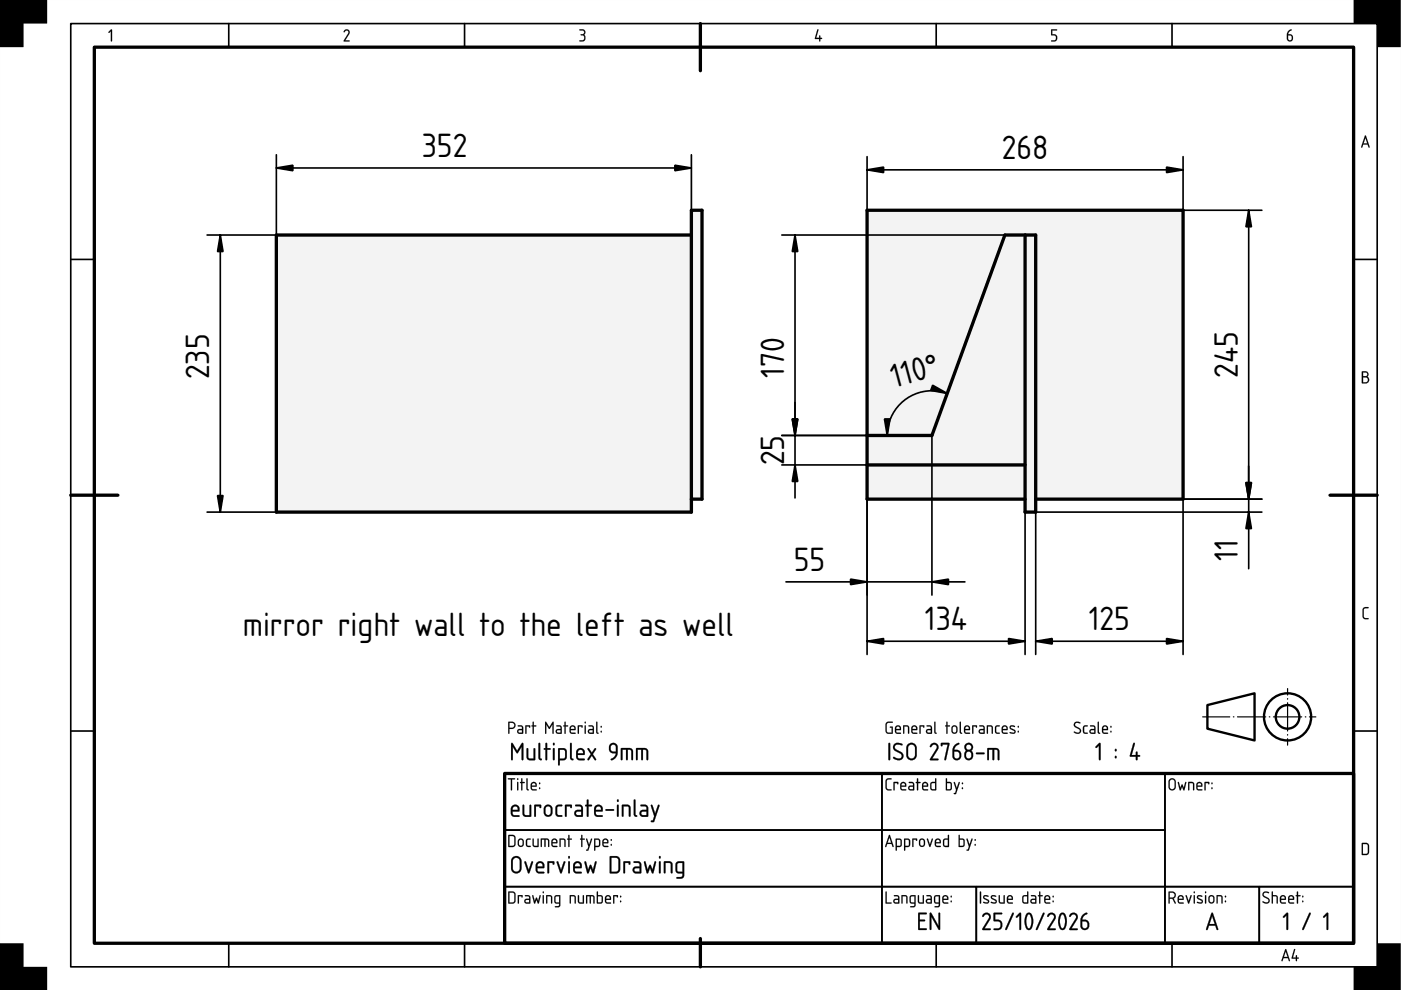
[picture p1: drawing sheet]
<svg xmlns="http://www.w3.org/2000/svg" width="297mm" height="210mm" viewBox="0 0 297 210" stroke-linecap="round" stroke-linejoin="round" font-family="sans-serif">
<defs><g id="words">
<g font-size="6.7">
<text x="89.4" y="33.3">352</text>
<text x="212.4" y="33.7">268</text>
<text x="44.4" y="80.4" transform="rotate(-90 44.4 80.4)">235</text>
<text x="166.2" y="80.2" transform="rotate(-90 166.2 80.2)">170</text>
<text x="189.6" y="82.2" transform="rotate(-15 189.6 82.2)">110°</text>
<text x="262.4" y="80.1" transform="rotate(-90 262.4 80.1)">245</text>
<text x="166.2" y="98.7" transform="rotate(-90 166.2 98.7)">25</text>
<text x="262.4" y="118.9" transform="rotate(-90 262.4 118.9)">11</text>
<text x="168.3" y="121">55</text>
<text x="51.5" y="134.8">mirror right wall to the left as well</text>
<text x="196.1" y="133.6">134</text>
<text x="230.8" y="133.6">125</text>
</g>
</g></defs>
<g fill="#000">
<path d="M0 0h10v5h-5v5h-5zM23.5 6.3l.3 .1v2.2l-.2 .2-.1-.2v-2l-.3 .4-.2-.1zM73 6.5a.64 .64 0 0 1 .9-.2 .64 .64 0 0 1 .1 .9l-.8 1.4h.8l.1 .2h-1.2l.9-1.7a.44 .44 0 0 0-.2-.6 .44 .44 0 0 0-.6 .4l-.1-.2zM122.9 6.2a.75 .75 0 0 1 1 .2 .75 .75 0 0 1-.1 1 .82 .82 0 0 1 .2 1.1 .82 .82 0 0 1-1.2 .2l.1-.1a.76 .76 0 0 0 1-.7l-.1-.3-.7-.1v-.2a.47 .47 0 0 0 .7-.2 .47 .47 0 0 0-.2-.6l-.7-.1zM173.3 6.2l.2 .2-.5 1.6h.7l.1-.5 .1 .5 .4 .2-.4 .1-.1 .5-.1-.5-.9-.1zM222.9 6.3l1.1-.1 .1 .1-.1 .2h-.9v.8a.8 .8 0 0 1 1 .5 .8 .8 0 0 1-.6 1l-.6-.1 .6-.1a.54 .54 0 0 0 .4-.6 .54 .54 0 0 0-.5-.5h-.5zM287 0h10v10h-5v-5h-5zM289.1 128.9l.3-.2h.7v.2l-.7 .1-.2 .2-.1 1.5 .3 .3h.7v.3h-.8l-.4-.4v-1.6zM0 200h5v5h5v5h-10zM292 200h5v10h-10v-5h5z"/>
<path d="M0 0h297v210h-297zM0 0v210h297v-210z"/>
<path d="M23.5 6.3l.3 .1v2.2l-.2 .2-.1-.2v-2l-.3 .4-.2-.1zM23.5 6.3l-.5 .6h.2l.3-.3 .1 2.2 .1-2.4z"/>
<path d="M73 6.4l.3-.2h.4l.4 .4-.1 .6-.8 1.4 .8-.1 .2 .2-.2 .1h-1.1v-.2l.9-1.5a.4 .4 0 0 0-.2-.6 .4 .4 0 0 0-.5 .3l-.3-.1zM73 6.5l-.1 .3 .6-.4 .3 .2 .1 .3-1 1.9h1.2l-.1-.2h-.8l.8-1.4a.63 .63 0 0 0-.1-.8 .63 .63 0 0 0-.9 .1z"/>
<path d="M122.9 6.2h.8l.2 .2a.62 .62 0 0 1-.1 1h.1a.84 .84 0 0 1 .1 1.2 .84 .84 0 0 1-1.2 .1l1-.3a.6 .6 0 0 0 0-.7 .6 .6 0 0 0-.7-.2v-.2a.49 .49 0 0 0 .6-.1 .49 .49 0 0 0 .1-.6l-.9-.2zM122.9 6.3v.1l.9 .2 .1 .3-.1 .2-.7 .3 .7 .2a.63 .63 0 0 1 0 .8 .63 .63 0 0 1-.8 .2l-.2 .1a.81 .81 0 0 0 1.2-.2 .81 .81 0 0 0-.2-1.1 .71 .71 0 0 0 .1-1 .71 .71 0 0 0-.9-.2z"/>
<path d="M173.3 6.2l.2 .2-.5 1.6h.7l.1-.5 .1 .5 .4 .2-.4 .1-.1 .5-.1-.5h-.8l-.2-.1zM173.3 6.2l-.5 2 .9 .1 .1 .5 .1-.5 .4-.1-.4-.2v-.4h-.2v.4h-.7l.5-1.6z"/>
<path d="M222.9 6.2h1.1l.2 .1-.2 .2h-.9v.8a.83 .83 0 0 1 1 .3 .83 .83 0 0 1-.1 1l-.5 .2-.7-.1 .7-.2a.52 .52 0 0 0 .4-.5 .52 .52 0 0 0-.5-.5h-.5zM222.9 6.3v1.2l.9 .1 .1 .6-.2 .3-.8 .2 .6 .1a.79 .79 0 0 0 .6-1 .79 .79 0 0 0-1-.5v-.9l1-.1z"/>
<path d="M273.1 6.6l.6-.4 .1 .2a.79 .79 0 0 0-.6 .9 .75 .75 0 0 1 1 .8 .75 .75 0 0 1-1.2 .5l-.2-.4a1.82 1.82 0 0 1 .3-1.6zM273.1 7.5v.7a.4 .4 0 0 0 .4 .4 .4 .4 0 0 0 .4-.4l-.1-.6z"/>
<path d="M273.1 6.6l.8-.4v.2l-.5 .3-.3 .6h.6l.3 .2a1 1 0 0 1-.1 1.2v-.1a.62 .62 0 0 1-.9 0l-.2-.4a1.84 1.84 0 0 1 .3-1.6zM273.1 6.6h.1a1.89 1.89 0 0 0-.3 1.8 .69 .69 0 0 0 1 .3 .69 .69 0 0 0 .2-1l-.4-.4h-.6l.1-.5 .6-.4v-.1zM273.1 7.5l.1 1 .6-.1a.59 .59 0 0 0-.3-.9zM273.1 7.5l.7 .1a.51 .51 0 0 1 .1 .7 .51 .51 0 0 1-.7 .2z"/>
<path d="M289.4 28.7l.2 .1 .8 2.3-.1 .2-.3-.7h-1l-.2 .7-.2-.1zM289.4 28.8l-.8 2.4h.2l.2-.6h1l.3 .7 .1-.2-.8-2.3zM289.5 29.2l-.4 1.2h.8zM289.5 29.2l.4 1.2h-.8z"/>
<path d="M289.4 28.7l.2 .1 .8 2.3-.1 .2-.3-.7h-1l-.2 .7-.2-.1zM289.5 29.2l-.4 1.2h.8z"/>
<path d="M288.8 78.8l.6-.1a.65 .65 0 0 1 .7 .4 .65 .65 0 0 1-.2 .8 .77 .77 0 0 1 .4 .8 .77 .77 0 0 1-.7 .6h-.8zM289 80v1.1h.5a.52 .52 0 0 0 .5-.6 .52 .52 0 0 0-.5-.5zM289 79v.8h.5a.39 .39 0 0 0 .4-.4 .39 .39 0 0 0-.4-.4z"/>
<path d="M288.8 78.7h.6a.66 .66 0 0 1 .7 .4 .66 .66 0 0 1-.2 .8 .78 .78 0 0 1 .4 .8 .78 .78 0 0 1-.7 .6h-.9zM288.8 78.8v2.4l.8 .1a.76 .76 0 0 0 .7-.6 .76 .76 0 0 0-.4-.8l.2-.5-.2-.6zM289 80v1.1l.5-.1a.5 .5 0 0 0 .5-.5 .5 .5 0 0 0-.5-.5zM289 80h.7l.2 .2a.53 .53 0 0 1 .1 .6 .53 .53 0 0 1-.5 .3h-.5zM289 79v.8l.5-.1a.37 .37 0 0 0 .4-.3 .37 .37 0 0 0-.4-.4zM289 79h.5a.41 .41 0 0 1 .4 .4 .41 .41 0 0 1-.4 .4h-.5z"/>
<path d="M289.1 128.9a1.02 1.02 0 0 1 1.1-.1l-.2 .2h-.6l-.2 .3v1.5l.2 .2 .8 .1-.1 .2h-.8l-.4-.3v-1.7zM289.1 128.9l-.2 .4v1.6l.4 .3h.8v-.1l-.7-.1-.3-.3v-1.5l.3-.2 .7-.1v-.2h-.7z"/>
<path d="M108 153.3v1h.6a.52 .52 0 0 0 .4-.6 .52 .52 0 0 0-.5-.4zM107.8 153h.1a1.18 1.18 0 0 1 1.2 .3 .78 .78 0 0 1 .1 .8 .78 .78 0 0 1-.6 .5h-.6v.8l-.2 .1zM110 154.9l-.1 .3 .2 .1h.6v-.5zM109.8 153.8h.8l.3 .5v1.3h-.8a.52 .52 0 0 1-.5-.5 .52 .52 0 0 1 .5-.5h.6v-.4l-.9-.2zM111.4 153.8l1 .1-.1 .4-.1-.3h-.6v1.5l-.1 .1-.1-.2zM113 153l.2 .1v.7l.5 .1-.5 .1v1.5l-.1 .1-.2-.1v-1.5l-.2-.1 .2-.1zM115.6 153l.2 .1 .7 1.1 .6-1.1 .3-.1v2.6l-.3-.2v-1.8l-.6 1-.7-1v1.8l-.2 .2zM118.1 154.9v.3l.1 .1h.6v-.5zM118 153.8h.8l.3 .5v1.3h-.8a.52 .52 0 0 1-.5-.5 .52 .52 0 0 1 .5-.5h.5v-.4l-.8-.2zM119.7 153l.2 .1v.7l.6 .1-.6 .1v1.5l-.1 .1-.1-.1v-1.5l-.3-.1 .3-.1zM121.1 154.2l-.1 .4h.8l-.2-.5zM121 153.9a.64 .64 0 0 1 .8 0 .64 .64 0 0 1 .1 .9h-.9l.1 .5 1 .2-.8 .1a1.06 1.06 0 0 1-.3-1.7zM122.5 153.8l1 .1-.1 .4-.1-.3h-.6v1.5l-.1 .1-.1-.2zM124 153.8l.2 .1v1.5l-.1 .2-.1-.2zM123.9 153.2a.2 .2 0 0 1 .4 0 .2 .2 0 0 1-.4 0zM125 154.9l-.1 .3 .2 .1h.6v-.5zM124.8 153.8h.8l.3 .5v1.3h-.8a.52 .52 0 0 1-.5-.5 .52 .52 0 0 1 .5-.5h.6l-.1-.4-.8-.2zM126.4 153l.3 .2v2l.2 .3-.1 .1-.3-.1-.1-.3zM127.4 155h.2v.3h-.2zM127.4 154h.2v.2h-.2z"/>
<path d="M108 153.3v1h.6a.51 .51 0 0 0 .4-.6 .51 .51 0 0 0-.5-.4zM108 153.2h.5a.54 .54 0 0 1 .6 .5 .54 .54 0 0 1-.5 .6h-.6zM107.8 153h.1a1.2 1.2 0 0 1 1.2 .3 .78 .78 0 0 1 .2 .8 .78 .78 0 0 1-.7 .5h-.6v.8l-.2 .2zM107.8 153.1l.1 2.5 .1-1.1a1.08 1.08 0 0 0 1.2-.3 .77 .77 0 0 0-.6-1.2zM110 154.9l.1 .4h.6v-.5zM109.9 154.9l.8-.1v.6l-.7-.1zM109.8 153.8h.8l.3 .5v1.3h-.8a.54 .54 0 0 1-.5-.5 .54 .54 0 0 1 .5-.6l.6 .1-.1-.4-.8-.2zM109.8 153.8v.2l.9 .2v.4h-.6a.5 .5 0 0 0-.4 .5 .5 .5 0 0 0 .4 .5l.8-.1v-1.2l-.3-.5zM111.4 153.8h.9l.1 .1-.1 .4-.1-.3h-.6v1.5l-.1 .1-.1-.2zM111.4 153.8l.1 1.8 .1-1.6h.6l.1 .3 .1-.4zM113 153l.2 .1v.7h.4l.1 .1-.5 .1v1.5l-.1 .1-.2-.1v-1.5l-.2-.1 .2-.1zM113 153.1v.7l-.3 .1 .3 .1 .1 1.6 .1-1.6 .5-.1-.5-.1v-.7zM115.6 153l.2 .1 .7 1.1 .6-1.1 .3-.1v2.6l-.3-.2v-1.8l-.6 1-.7-1v1.8l-.2 .2zM115.6 153.1v2.4l.2-.1v-1.9l.7 1 .6-1v1.9l.2 .1v-2.4h-.2l-.6 1.1-.7-1.1zM118.1 154.9l.1 .4h.6v-.5zM118.1 154.9l.8-.1v.6l-.8-.1zM118 153.8h.8l.3 .5v1.3h-.8a.54 .54 0 0 1-.5-.5 .54 .54 0 0 1 .5-.6l.5 .1v-.4l-.8-.2zM118 153.8v.2l.8 .2 .1 .4h-.6a.5 .5 0 0 0-.5 .5 .5 .5 0 0 0 .5 .5l.8-.1v-1.2l-.3-.5zM119.7 153l.2 .1v.7h.4l.2 .1-.6 .1v1.5l-.1 .1-.1-.1v-1.5l-.3-.1 .3-.1zM119.7 153.1v.7l-.3 .1 .3 .1 .1 1.6 .1-1.6 .5-.1-.5-.1v-.7zM121.1 154.2l-.1 .4h.8l-.2-.5zM121.1 154.2l.5-.1 .2 .5h-.8zM121 153.9a.66 .66 0 0 1 .9 0 .66 .66 0 0 1 0 .9h-.9l.1 .5h.8l.2 .2-.2 .1h-.6a1.08 1.08 0 0 1-.3-1.7zM121 154a1.67 1.67 0 0 0-.1 1.4l.4 .2 .7-.1-.9-.2-.1-.3v-.2h1l-.1-.8-.5-.2zM122.5 153.8h.9l.1 .1-.1 .4-.1-.3h-.6l.1 1.5-.2 .1-.1-.2zM122.5 153.8l.1 1.8 .1-1.6h.6l.1 .3 .1-.4zM124 153.8l.2 .1v1.5l-.1 .2-.2-.2zM124 153.8l.1 1.8 .1-1.7zM123.9 153.2a.2 .2 0 0 1 .4 0 .2 .2 0 0 1-.4 0zM124 153v.3h.2v-.3zM125 154.9l.1 .4h.6v-.5zM124.9 154.9l.8-.1v.6l-.7-.1zM124.8 153.8h.8l.3 .5v1.3h-.8a.54 .54 0 0 1-.5-.5 .54 .54 0 0 1 .5-.6l.6 .1-.1-.4-.8-.2zM124.8 153.8v.2l.9 .2v.4h-.6a.5 .5 0 0 0-.4 .5 .5 .5 0 0 0 .4 .5l.8-.1v-1.2l-.3-.5zM126.4 153l.3 .2v2l.2 .3-.1 .1-.3-.1-.1-.3zM126.4 153.1v2.1l.1 .3 .3 .1 .1-.1-.3-.3v-2zM127.4 155h.2v.3h-.2zM127.4 155v.3h.2v-.3zM127.4 153.9h.2v.3h-.2zM127.4 154v.2h.2v-.2z"/>
<path d="M108.4 157.5l.3 .1 .9 1.6 1-1.6 .3-.1v3.6h-.3v-.1v-2.7l-.9 1.5-1-1.4v2.6v.2h-.3zM108.4 157.6v3.5h.3v-.1v-2.8l1 1.5 .9-1.5v2.8l.1 .1h.2v-3.5h-.3l-1 1.6-.9-1.6zM111.7 158.6h.3v2l.4 .2h.7v-2l.2-.2 .2 .2-.1 2.4h-1.1l-.5-.2a3.6 3.6 0 0 1-.1-2.4zM111.7 158.7a3.7 3.7 0 0 0 .1 2.2l.5 .3 1.1-.1 .1-2.3-.2-.2-.1 .2v2.1h-.8l-.4-.3v-1.8l-.1-.1zM114.2 157.5h.3v.2v2.9l.4 .4a.54 .54 0 0 1-.7 0 .54 .54 0 0 1-.1-.7zM114.2 157.6v.1a8.4 8.4 0 0 0 .1 3.3l.4 .2 .2-.2-.4-.4v-2.9zM115.7 157.5h.3v.2v.9h.6l.2 .2-.2 .2h-.6v2l-.2 .2-.2-.2v-2l-.3-.1v-.1v-.2h.3zM115.7 157.6v1l-.4 .2 .4 .1v2.1l.1 .2 .2-.2v-2.1l.7-.1-.1-.2h-.6v-.9zM117.3 158.6h.3v.2v2.2l-.2 .2-.2-.2zM117.3 158.7v2.3l.1 .2 .2-.2v-2.2zM117.2 157.8a.26 .26 0 0 1 .5 0 .26 .26 0 0 1-.5 0zM117.3 157.6v.4h.2v-.4zM118.7 159v1.8h.9l.2-.4-.1-1.3zM118.7 159h.9l.2 .2v1.2l-.2 .4-.9 .1zM118.4 158.7l1.3-.1 .3 .2 .2 .6-.1 1.4-.4 .4h-1v.9l-.2 .2-.2-.2zM118.4 158.7v3.5h.2l.1-.1v-.9l1.1-.1a2.14 2.14 0 0 0 .3-1.9v-.2a1.5 1.5 0 0 0-1.7-.3zM120.9 157.5h.3v.2v2.9l.4 .4a.54 .54 0 0 1-.7 0 .54 .54 0 0 1-.1-.7zM120.9 157.6v.1a8.4 8.4 0 0 0 .1 3.3l.4 .2 .2-.2-.4-.4v-2.9zM122.6 159.2l-.1 .5h1.1a.55 .55 0 0 0-.2-.6 .55 .55 0 0 0-.7 .1zM122.6 159.2l.3-.2h.5l.3 .7h-1.2zM122.5 158.8a.93 .93 0 0 1 1.2 0 .93 .93 0 0 1 .1 1.3h-1.3l.2 .7h1.1l.2 .2-.2 .2h-.9a.92 .92 0 0 1-.8-1.2 1.17 1.17 0 0 1 .4-1.2zM122.5 158.9a2.22 2.22 0 0 0-.1 2.1l.5 .2h.9l.2-.2-.2-.1-1.1-.1-.2-.4v-.4h1.4v-.7l-.1-.4-.7-.3zM124.6 158.6l.3 .1 .6 .9 .6-1a.22 .22 0 0 1 .3 .1 .22 .22 0 0 1-.1 .3l-.6 .9 .6 1 .1 .3-.4-.1-.5-.9-.8 1-.2-.2 .8-1.1-.7-1zM124.6 158.7v.2l.7 1-.7 1v.2h.3l.6-.9 .6 .9h.2v-.2l-.6-1 .6-1v-.2h-.2l-.6 .9-.6-.9zM129.3 157.9l.2-.2a.85 .85 0 0 1 1.2 .1 2.46 2.46 0 0 1-.8 3.4h-.4v-.3l.6-.3 .5-.9h-.6a1.11 1.11 0 0 1-.9-1.6zM129.3 157.9a1.49 1.49 0 0 0 .1 1.6l.4 .2h.8a1.31 1.31 0 0 1-.9 1.1l-.2 .2 .2 .2 .6-.3 .5-.7 .1-.4a2.29 2.29 0 0 0-.4-2.1l-.6-.2zM129.6 158a1.07 1.07 0 0 0 .1 1.2l.9 .2-.2-1.4-.4-.1zM129.6 158a.59 .59 0 0 1 .7-.1 .59 .59 0 0 1 .3 .6v.9l-.8-.1-.4-.5zM131.7 158.6h1.7l.6 .2a3 3 0 0 1 .2 2.3h-.3l-.1-.1-.1-1.9-.6-.1v2l-.2 .2-.2-.2v-2h-.7v2v.1l-.3 .1zM131.7 158.6v2.5l.3-.1v-2.1h.8v2.2h.2l.1-.1v-2.1l.5 .1 .2 .2 .1 1.8 .1 .2 .2-.2v-1.3a.82 .82 0 0 0-.8-1.1zM134.9 158.6h1.7l.6 .2a3 3 0 0 1 .2 2.3h-.3l-.1-.1-.1-1.9-.6-.1v2l-.2 .2-.2-.2v-2h-.7v2v.1l-.3 .1zM134.9 158.6v2.5l.3-.1v-2.1h.8v2.2h.3v-.1v-2.1l.5 .1 .3 .2v1.8l.1 .2 .2-.2v-1.3a.82 .82 0 0 0-.8-1.1z"/>
<path d="M108.4 157.6h.3l.9 1.6 1-1.6h.3v3.5h-.3v-.1v-2.7l-.9 1.4-1-1.4v2.7v.1h-.3zM111.7 158.7h.2l.1 .1v1.8l.4 .2h.7v-2l.2-.2 .2 .2-.1 2.3-1.1 .1a.84 .84 0 0 1-.7-1.2zM114.2 157.6h.3v.1v2.9l.4 .4a.52 .52 0 0 1-.7 0 .52 .52 0 0 1 0-.7zM115.7 157.6h.3v.1v.9h.6l.1 .2-.1 .2h-.6v2l-.2 .2-.2-.2v-2l-.3-.2 .3-.2zM117.3 158.7h.2l.1 .1v2.2l-.2 .2-.2-.2zM117.2 157.8a.25 .25 0 0 1 .5 0 .25 .25 0 0 1-.5 0zM118.7 159v1.8h.9l.2-.4v-1.2l-.2-.2zM118.4 158.7a1.38 1.38 0 0 1 1.8 .5v.2a1.71 1.71 0 0 1-.5 1.8h-1l-.1 1.1-.2-.1zM120.9 157.6h.3v.1v2.9l.4 .4a.52 .52 0 0 1-.7 0 .52 .52 0 0 1 0-.7zM122.6 159.2l-.1 .5h1.1a.58 .58 0 0 0-.2-.7 .58 .58 0 0 0-.8 .2zM122.5 158.8a.92 .92 0 0 1 1.2 0 .92 .92 0 0 1 .1 1.3h-1.3l.2 .7h1.1l.2 .2-.2 .2h-.9a.89 .89 0 0 1-.8-1.2 1.14 1.14 0 0 1 .4-1.2zM124.6 158.7h.3l.6 .9 .6-.9h.2v.2l-.6 1 .7 1.1-.1 .2-.2-.1-.6-.9-.6 .9-.3 .1v-.3l.7-1-.7-1zM129.3 157.9a.95 .95 0 0 1 1.2-.3 .95 .95 0 0 1 .5 1.1 1.83 1.83 0 0 1-1.5 2.4v-.2a1.49 1.49 0 0 0 1.1-1.2 1.17 1.17 0 0 1-1.3-.4 1.17 1.17 0 0 1 0-1.4zM129.6 158a.78 .78 0 0 0-.1 1.1 .78 .78 0 0 0 1.1 .2v-.8a.56 .56 0 0 0-.3-.6 .56 .56 0 0 0-.7 .1zM131.7 158.6h1.7a.84 .84 0 0 1 .8 1.1v1.3l-.2 .2-.1-.2-.1-1.8-.2-.2h-.5v2v.1h-.3l-.1-2.1h-.7v2l-.1 .1h-.2zM134.9 158.6h1.7a.84 .84 0 0 1 .8 1.1v1.3l-.2 .2-.1-.2-.1-1.8-.2-.2h-.5v2v.1h-.3l-.1-2.1h-.7v2v.1h-.3z"/>
<path d="M187.9 153.2l.5-.2h.9l-.1 .3h-.9l-.3 .4v1.2l.2 .4h.9v-1l-.5-.1 .2-.2 .5 .1v1.5h-1.1l-.4-.3-.1-1.7zM188 153.2l-.2 .4 .1 1.7 .4 .3 .9-.1 .1-1.4-.6 .1 .4 .1v1.1l-.9-.1-.2-.4v-1.2l.2-.4 1-.1 .1-.2h-.9zM190.1 154.2l-.1 .4h.8l-.2-.5zM190.1 154.2l.5-.1 .2 .5h-.8zM190 153.9a.66 .66 0 0 1 .8 0 .66 .66 0 0 1 .1 .9h-.9l.1 .5h.8l.2 .2-.2 .1h-.6a1.08 1.08 0 0 1-.3-1.7zM190 154a1.67 1.67 0 0 0-.1 1.4l.4 .2 .7-.1-.9-.2-.1-.3v-.2h1l-.1-.8-.5-.2zM191.5 153.8h.8l.3 .1 .2 .4-.1 1.3-.2-.2-.1-1.3-.7-.1v1.4l-.2 .2zM191.5 153.8v1.7l.2-.1v-1.4l.8 .1v1.3l.2 .1a1.66 1.66 0 0 0-.2-1.7zM193.5 154.2v.4h.7l-.2-.5zM193.5 154.2l.5-.1 .3 .5h-.9zM193.4 153.9a.66 .66 0 0 1 .9 0 .66 .66 0 0 1 .1 .9h-.9l.1 .5h.7l.2 .2-.2 .1h-.6a1.08 1.08 0 0 1-.3-1.7zM193.4 154a1.67 1.67 0 0 0 0 1.4l.3 .2 .8-.1-.9-.2-.2-.3v-.2h1.1l-.2-.8-.4-.2zM195 153.8h.8l.2 .1-.1 .4-.2-.3h-.5v1.5l-.1 .1-.2-.2zM195 153.8l.1 1.8 .1-1.6h.5l.2 .3 .1-.4zM196.7 154.9v.4h.6v-.5zM196.6 154.9l.8-.1v.6l-.8-.1zM196.5 153.8h.8l.3 .5v1.3h-.8a.54 .54 0 0 1-.5-.5 .54 .54 0 0 1 .5-.6l.5 .1v-.4l-.8-.2zM196.5 153.8v.2l.8 .2 .1 .4h-.6a.5 .5 0 0 0-.5 .5 .5 .5 0 0 0 .5 .5l.8-.1v-1.2l-.3-.5zM198.1 153l.3 .2v2l.2 .3-.1 .1-.3-.1-.1-.3zM198.1 153.1v2.1l.1 .3 .3 .1 .1-.1-.3-.3v-2zM200.7 153l.2 .1v.7h.4l.1 .1-.5 .1v1.5l-.1 .1-.2-.1v-1.5l-.2-.1 .2-.1zM200.7 153.1v.7l-.3 .1 .3 .1 .1 1.6 .1-1.6 .5-.1-.5-.1v-.7zM202.1 154.1l-.1 1 .5 .2 .2-.2v-.8l-.2-.2zM202.1 154.1l.4-.1 .3 .5-.1 .7-.2 .1h-.4a.9 .9 0 0 1 0-1.2zM201.9 153.9h.1a.64 .64 0 0 1 .6-.1 .64 .64 0 0 1 .4 .6v.7l-.3 .4h-.7l-.3-.6a.97 .97 0 0 1 .2-1zM202 153.9l-.2 .3-.1 .7a.62 .62 0 0 0 .7 .7 .62 .62 0 0 0 .6-.6l-.2-1-.5-.2zM203.5 153l.2 .2v2l.3 .3-.1 .1-.3-.1-.1-.3zM203.5 153.1v2.1l.1 .3 .3 .1 .1-.1-.3-.3v-2zM204.7 154.2l-.1 .4h.8l-.2-.5zM204.7 154.2l.5-.1 .2 .5h-.8zM204.6 153.9a.66 .66 0 0 1 .9 0 .66 .66 0 0 1 .1 .9h-1l.2 .5h.7l.2 .2-.2 .1h-.6a1.08 1.08 0 0 1-.3-1.7zM204.6 154a1.67 1.67 0 0 0-.1 1.4l.4 .2 .8-.1-1-.2-.1-.3v-.2h1l-.1-.8-.5-.2zM206.1 153.8h.9l.2 .1-.2 .4-.1-.3h-.5v1.5l-.2 .1-.1-.2zM206.2 153.8v1.8l.2-1.6h.5l.1 .3 .1-.4zM207.8 154.9l.1 .4h.6v-.5zM207.8 154.9l.7-.1v.6l-.7-.1zM207.6 153.8h.9l.3 .5v1.3h-.8a.54 .54 0 0 1-.5-.5 .54 .54 0 0 1 .5-.6l.5 .1v-.4l-.9-.2zM207.7 153.8v.2l.8 .2v.4h-.5a.5 .5 0 0 0-.5 .5 .5 .5 0 0 0 .5 .5l.7-.1 .1-1.2-.3-.5zM209.2 153.8h.8l.4 .1 .1 .4v1.3l-.3-.2v-1.3l-.7-.1v1.4l-.3 .2zM209.3 153.8v1.7l.1-.1v-1.4l.8 .1 .1 1.3 .2 .1a1.66 1.66 0 0 0-.3-1.7zM211.1 153.9l.2-.1h.7v.2h-.5a.77 .77 0 0 0 0 1.3l.5 .2a.66 .66 0 0 1-.8 0 .66 .66 0 0 1-.3-.8zM211.1 153.9l-.1 .4 .1 1.1 .3 .2 .6-.1-.7-.2a.88 .88 0 0 1 .2-1.3h.4v-.2zM212.7 154.2l-.1 .4h.8l-.2-.5zM212.7 154.2l.5-.1 .2 .5h-.8zM212.6 153.9a.66 .66 0 0 1 .9 0 .66 .66 0 0 1 0 .9h-.9l.1 .5h.8l.2 .2-.2 .1h-.6a1.08 1.08 0 0 1-.3-1.7zM212.6 154a1.67 1.67 0 0 0-.1 1.4l.4 .2 .7-.1-.9-.2-.1-.3v-.2h1l-.1-.8-.5-.2zM214.2 153.9a.62 .62 0 0 1 1 .2l-.7-.1-.2 .2 .8 .5a.48 .48 0 0 1 .2 .7 .48 .48 0 0 1-.6 .2l-.6-.2v-.2l.8 .1 .2-.2-.9-.5-.2-.4zM214.2 153.9l-.1 .3 .1 .3 .9 .6-.2 .2h-.8a.87 .87 0 0 0 1 .2l.2-.5-.9-.6a.32 .32 0 0 1 .2-.4 .32 .32 0 0 1 .4 .1h.2l-.1-.2-.6-.1zM215.8 155h.2v.3h-.2zM215.8 155v.3h.2v-.3zM215.8 153.9h.2v.3h-.2zM215.8 154v.2h.2v-.2z"/>
<path d="M187.9 153.2l.5-.2h.9l-.1 .3h-.9l-.3 .4v1.2l.2 .4h.9v-1l-.4-.1 .1-.2 .5 .1v1.4l-1 .1-.5-.3-.1-1.7zM190.1 154.2l-.1 .4h.8l-.2-.5zM190 153.9a.64 .64 0 0 1 .8 0 .64 .64 0 0 1 .1 .9h-.9l.1 .5 .9 .2-.7 .1a1.06 1.06 0 0 1-.3-1.7zM191.5 153.8a.88 .88 0 0 1 1.3 .5l-.2 1.3-.1-.2v-1.2l-.8-.2v1.4l-.2 .1zM193.5 154.2v.4h.7l-.2-.5zM193.4 153.9a.64 .64 0 0 1 .9 0 .64 .64 0 0 1 .1 .9h-.9l.1 .5 .9 .2-.8 .1a1.06 1.06 0 0 1-.3-1.7zM195 153.8l1 .1-.1 .4-.2-.3h-.5v1.5l-.1 .1-.2-.2zM196.6 154.9v.3l.1 .1h.6v-.5zM196.5 153.8h.8l.3 .5v1.3h-.8a.52 .52 0 0 1-.5-.5 .52 .52 0 0 1 .5-.5h.5v-.4l-.8-.2zM198.1 153l.2 .2v2l.3 .3-.1 .1-.3-.1-.1-.3zM200.7 153l.2 .1v.7l.5 .1-.5 .1v1.5l-.1 .1-.2-.1v-1.5l-.2-.1 .2-.1zM202.1 154.1l-.1 .9a.4 .4 0 0 0 .4 .3 .4 .4 0 0 0 .4-.4l-.2-.8zM202 153.9a.64 .64 0 0 1 1 .5v.6a.64 .64 0 0 1-.6 .6 .64 .64 0 0 1-.7-.7v-.7zM203.5 153l.2 .2v2l.3 .3-.1 .1-.3-.1-.1-.3zM204.7 154.2l-.1 .4h.8l-.2-.5zM204.6 153.9a.64 .64 0 0 1 .9 0 .64 .64 0 0 1 .1 .9h-1l.2 .5 .9 .2-.8 .1a1.06 1.06 0 0 1-.3-1.7zM206.2 153.8l.9 .1-.1 .4-.1-.3h-.5v1.5l-.2 .1-.1-.2zM207.8 154.9v.3l.1 .1h.6v-.5zM207.7 153.8h.8l.3 .5-.1 1.3h-.7a.52 .52 0 0 1-.5-.5 .52 .52 0 0 1 .5-.5h.5v-.4l-.8-.2zM209.3 153.8a.88 .88 0 0 1 1.2 .5l-.1 1.3-.1-.2-.1-1.2-.7-.2v1.4l-.2 .1zM211.1 153.9l.7-.1 .1 .2a.52 .52 0 0 0-.6 0 .52 .52 0 0 0-.1 .6v.6l.8 .3a.65 .65 0 0 1-.8 0 .65 .65 0 0 1-.2-.8zM212.7 154.2l-.1 .4h.8l-.2-.5zM212.6 153.9a.64 .64 0 0 1 .9 0 .64 .64 0 0 1 0 .9h-.9l.1 .5 1 .2-.8 .1a1.06 1.06 0 0 1-.3-1.7zM214.2 153.9a.61 .61 0 0 1 1 .2l-.7-.1-.2 .2 .8 .5a.52 .52 0 0 1 .1 .8 .52 .52 0 0 1-.8 0l-.3-.1 .1-.2a.45 .45 0 0 0 .5 .2 .45 .45 0 0 0 .3-.4l-.8-.5-.1-.3zM215.8 155h.2v.3h-.2zM215.8 154h.2v.2h-.2z"/>
<path d="M227.8 153.2l.3-.2h.7l.3 .2-.1 .2a.59 .59 0 0 0-.7-.1 .59 .59 0 0 0-.3 .5l.8 .5a.65 .65 0 0 1 .2 1.1 .89 .89 0 0 1-1.3-.3l1 .2 .2-.4-.1-.2-1.1-.8zM227.9 153.2l-.2 .7 1 .7a.43 .43 0 0 1 .2 .6 .43 .43 0 0 1-.6 .1l-.5-.2v.2a.77 .77 0 0 0 .9 .3 .77 .77 0 0 0 .4-.9l-.3-.4-.8-.4-.1-.2 .2-.4h.9a.76 .76 0 0 0-1.1-.1zM229.7 153.9l.3-.1h.6v.2h-.4a.77 .77 0 0 0-.1 1.3l.5 .2a.66 .66 0 0 1-.8 0 .66 .66 0 0 1-.2-.8zM229.8 153.9l-.2 .4 .1 1.1 .4 .2 .5-.1-.6-.2a.88 .88 0 0 1 .2-1.3h.4v-.2zM231.3 154.9l.1 .4h.6v-.5zM231.3 154.9l.7-.1v.6l-.7-.1zM231.1 153.8h.9l.3 .5-.1 1.3h-.7a.54 .54 0 0 1-.6-.5 .54 .54 0 0 1 .6-.6l.5 .1v-.4l-.9-.2zM231.1 153.8v.2l.9 .2v.4h-.5a.5 .5 0 0 0-.5 .5 .5 .5 0 0 0 .5 .5l.7-.1v-1.2l-.2-.5zM232.8 153l.2 .2v2l.3 .3-.2 .1-.3-.1-.1-.3zM232.8 153.1v2.1v.3l.3 .1 .1-.1-.2-.3v-2zM234 154.2l-.1 .4h.8l-.2-.5zM234 154.2l.5-.1 .2 .5h-.8zM233.9 153.9a.66 .66 0 0 1 .8 0 .66 .66 0 0 1 .1 .9h-.9l.1 .5h.8l.1 .2-.1 .1h-.6a1.08 1.08 0 0 1-.3-1.7zM233.9 154a1.67 1.67 0 0 0-.1 1.4l.4 .2 .7-.1-.9-.2-.1-.3v-.2h1l-.1-.8-.5-.2zM235.4 155h.2v.3h-.2zM235.5 155v.3h.1v-.3zM235.4 153.9h.3v.3h-.3zM235.5 154v.2h.1v-.2z"/>
<path d="M227.8 153.2a.99 .99 0 0 1 1.3 .1l-.1 .1a.6 .6 0 0 0-.7-.1 .6 .6 0 0 0-.4 .5l.9 .5a.73 .73 0 0 1 0 1.2 .73 .73 0 0 1-1.1-.4h.1a.61 .61 0 0 0 .7 .3 .61 .61 0 0 0 .4-.6l-1.1-.7-.1-.4zM229.7 153.9l.8-.1 .1 .2a.52 .52 0 0 0-.6 0 .52 .52 0 0 0-.1 .6v.6l.7 .3a.65 .65 0 0 1-.8 0 .65 .65 0 0 1-.2-.8zM231.3 154.9l-.1 .3 .2 .1h.6v-.5zM231.1 153.8h.9l.3 .5-.1 1.3h-.7a.52 .52 0 0 1-.5-.5 .52 .52 0 0 1 .5-.5h.5v-.4l-.9-.2zM232.8 153l.2 .2v2l.2 .3-.1 .1-.3-.1-.1-.3zM234 154.2l-.1 .4h.8l-.2-.5zM233.9 153.9a.64 .64 0 0 1 .8 0 .64 .64 0 0 1 .1 .9h-.9l.1 .5 .9 .2-.7 .1a1.06 1.06 0 0 1-.3-1.7zM235.4 155h.2v.3h-.2zM235.4 154h.2v.2h-.2z"/>
<path d="M233 157.6l.2-.1 .2 .2v3.3l-.2 .2-.2-.2v-2.9l-.5 .5-.3-.2zM233 157.6l-.7 .8 .2 .1 .5-.5v3l.2 .2 .1-.2v-3.3v-.1zM236.4 160.3l.3 .1v.4l-.3-.1zM236.4 160.3v.4h.3v-.4zM236.3 159a.3 .3 0 0 1 .6 0 .3 .3 0 0 1-.6 0zM236.4 158.9v.3h.3v-.3zM240.3 157.5h.3v.2l-.7 2.4h.9v-.5l.2-.3 .2 .3v.5h.4l.2 .2-.3 .2-.3-.1v.6l-.2 .2-.2-.2v-.6l-1.1 .1-.2-.2zM240.4 157.5l-.8 2.8 .1 .1h1.2v.6l.1 .2 .2-.2v-.6l.5-.1-.1-.2h-.4l-.1-.7h-.2v.7h-1l.7-2.4v-.1z"/>
<path d="M233 157.6l.2-.1 .1 .2v3.3l-.1 .2-.2-.2v-2.9l-.5 .5-.3-.2zM236.4 160.3h.3v.4h-.3zM236.4 158.8h.3v.4h-.3zM240.3 157.5h.3v.2l-.7 2.4h.9v-.5l.2-.3 .2 .3v.5h.4l.1 .2-.5 .1v.6l-.2 .2-.2-.2v-.6h-1.1l-.2-.1z"/>
<path d="M107.7 165h1.4l.1 .1-.1 .2h-.5v2.2l-.2 .1-.1-.1v-2.2l-.6-.1zM107.7 165v.2h.6l.1 2.4 .1-2.4 .7-.1zM109.7 165.8l.2 .1v1.5l-.1 .2-.2-.2zM109.7 165.8l.1 1.8 .1-1.7zM109.6 165.2a.2 .2 0 0 1 .4 0 .2 .2 0 0 1-.4 0zM109.7 165v.3h.1v-.3zM110.5 165l.3 .1-.1 .7h.4l.2 .1-.6 .1 .1 1.5-.2 .1-.1-.1v-1.5l-.3-.1 .3-.1zM110.5 165.1v.7l-.2 .1 .2 .1 .1 1.6 .1-1.6 .6-.1-.6-.1v-.7zM111.6 165l.3 .2v2l.2 .3-.1 .1-.3-.1-.1-.3zM111.7 165.1l-.1 2.1 .1 .3 .3 .1 .1-.1-.3-.3v-2zM112.9 166.2l-.1 .4h.8l-.3-.5zM112.8 166.2l.5-.1 .3 .5h-.8zM112.7 165.9a.66 .66 0 0 1 .9 0 .66 .66 0 0 1 .1 .9h-.9l.1 .5h.8l.1 .2-.1 .1h-.7a1.08 1.08 0 0 1-.3-1.7zM112.7 166a1.67 1.67 0 0 0 0 1.4l.3 .2 .8-.1-.9-.2-.2-.3v-.2h1.1l-.2-.8-.4-.2zM114.3 167h.2v.3h-.2zM114.3 167v.3h.2v-.3zM114.3 165.9h.2v.3h-.2zM114.3 166v.2h.2v-.2z"/>
<path d="M107.7 165h1.4l.1 .1-.6 .2v2.2l-.2 .1-.1-.1v-2.2l-.6-.1zM109.7 165.8l.2 .1v1.5l-.1 .2-.2-.2zM109.6 165.2a.2 .2 0 0 1 .4 0 .2 .2 0 0 1-.4 0zM110.5 165l.2 .1v.7l.6 .1-.6 .1v1.5l-.1 .1-.1-.1v-1.5l-.3-.1 .3-.1zM111.6 165l.3 .2v2l.2 .3-.1 .1-.3-.1-.1-.3zM112.9 166.2l-.1 .4h.8l-.3-.5zM112.7 165.9a.64 .64 0 0 1 .9 0 .64 .64 0 0 1 .1 .9h-.9l.1 .5 .9 .2-.8 .1a1.06 1.06 0 0 1-.3-1.7zM114.3 167h.2v.3h-.2zM114.3 166h.2v.2h-.2z"/>
<path d="M108 177.3v2h.8l.3-.4-.1-1.4-.2-.2zM107.8 177h1l.5 .5v1.6l-.4 .5h-1.1zM110.2 178.1l-.2 .9a.4 .4 0 0 0 .4 .3 .4 .4 0 0 0 .4-.4l-.1-.8zM110 177.9a.64 .64 0 0 1 1.1 .5v.6a.64 .64 0 0 1-.7 .6 .64 .64 0 0 1-.6-.7v-.7zM111.6 177.9l.8-.1 .1 .2a.52 .52 0 0 0-.6 0 .52 .52 0 0 0-.1 .6v.6l.7 .3a.65 .65 0 0 1-.8 0 .65 .65 0 0 1-.2-.8zM112.9 177.8l.3 .1v1.3l.2 .1h.6v-1.4l.1-.1 .1 .1v1.7h-1a1.77 1.77 0 0 1-.3-1.8zM114.7 177.8h1.4a1.46 1.46 0 0 1 .2 1.8l-.1-.2v-1.2l-.3-.2h-.2v1.4l-.1 .2-.2-.2v-1.4h-.5v1.5l-.2 .1zM117.2 178.2v.4h.7l-.2-.5zM117.1 177.9a.64 .64 0 0 1 .9 0 .64 .64 0 0 1 .1 .9h-1l.2 .5 .9 .2-.8 .1a1.06 1.06 0 0 1-.3-1.7zM118.7 177.8a.88 .88 0 0 1 1.2 .5l-.1 1.3-.1-.2-.1-1.2-.7-.2v1.4l-.2 .1zM120.5 177l.2 .1v.7l.6 .1-.6 .1v1.5l-.1 .1-.1-.2v-1.4l-.3-.1 .3-.1zM123.3 177l.2 .1v.7l.5 .1-.5 .1v1.5l-.1 .1-.2-.2v-1.4l-.2-.1 .2-.1zM124.3 177.8l.2 .1 .4 1.2 .4-1.2 .1-.1 .1 .1-.9 2.5-.3-.1 .2-.2 .3-.6zM126.2 178v1.3h.7l.1-.2v-.9l-.2-.1zM126 177.8a.86 .86 0 0 1 1.3 .6v.2a.7 .7 0 0 1-.5 1h-.6v.7h-.2zM128 178.2v.4h.7l-.2-.5zM127.9 177.9a.64 .64 0 0 1 .9 0 .64 .64 0 0 1 .1 .9h-.9l.1 .5 .9 .2-.8 .1a1.06 1.06 0 0 1-.3-1.7zM129.5 179h.2v.3h-.2zM129.5 178h.2v.2h-.2z"/>
<path d="M108 177.3v2h.8l.2-.4v-1.4l-.2-.2zM108 177.2l.8 .1 .2 .2 .1 1.4a.84 .84 0 0 1-1.1 .4zM107.8 177h1.1l.4 .5v1.6l-.4 .5h-1.1zM107.8 177.1v2.4h1.1l.4-.5-.1-1.7-.4-.2zM110.2 178.1l-.1 1 .4 .2 .3-.2v-.8l-.2-.2zM110.1 178.1l.5-.1 .2 .5v.7l-.3 .1h-.3a.9 .9 0 0 1-.1-1.2zM110 177.9a.66 .66 0 0 1 1.1 .5v.7l-.4 .4h-.6l-.3-.6a.97 .97 0 0 1 .2-1zM110 177.9l-.2 .3v.7a.62 .62 0 0 0 .6 .7 .62 .62 0 0 0 .6-.6l-.1-1-.5-.2zM111.6 177.9l.3-.1h.6v.2h-.4a.77 .77 0 0 0-.1 1.3l.5 .2a.66 .66 0 0 1-.8 0 .66 .66 0 0 1-.2-.8zM111.7 177.9l-.2 .4 .1 1.1 .4 .2 .5-.1-.6-.2a.88 .88 0 0 1 .2-1.3h.4v-.2zM112.9 177.8l.3 .1v1.3l.7 .1v-1.4l.3-.1v1.8h-.8l-.4-.2-.1-.3zM113 177.8a1.76 1.76 0 0 0 .2 1.7h1v-1.6l-.1-.1-.1 .1v1.5h-.6l-.2-.2-.1-1.3zM114.7 177.8h1.2l.4 .1a2.24 2.24 0 0 1 0 1.7l-.1-.2v-1.2l-.5-.2v1.6l-.3-.2v-1.4h-.5v1.5l-.2 .1zM114.7 177.8v1.7h.2v-1.5h.5v1.4l.2 .2 .1-1.6 .4 .1 .1 1.3 .2 .1a1.58 1.58 0 0 0-.3-1.7zM117.2 178.2v.4h.7l-.2-.5zM117.2 178.2l.5-.1 .3 .5h-.9zM117.1 177.9a.65 .65 0 0 1 .9 0 .65 .65 0 0 1 .1 .9h-1l.2 .5h.7l.2 .2-.2 .1h-.6a1.08 1.08 0 0 1-.3-1.7zM117.1 178a1.67 1.67 0 0 0-.1 1.4l.4 .2 .8-.1-.9-.2-.2-.3v-.2h1l-.1-.8-.5-.2zM118.6 177.8h.8l.4 .1 .1 .4v1.3l-.3-.2v-1.3l-.7-.1v1.4l-.3 .2zM118.7 177.8v1.7l.2-.1v-1.4l.7 .1 .1 1.3 .2 .1a1.66 1.66 0 0 0-.3-1.7zM120.5 177l.3 .1-.1 .7h.4l.2 .1-.6 .1 .1 1.5-.2 .1-.1-.2v-1.4l-.3-.1 .3-.1zM120.5 177.1v.7l-.2 .1 .2 .1 .1 1.6 .1-1.6 .5-.1-.5-.1v-.7zM123.2 177l.3 .1v.7h.4l.1 .1-.5 .1v1.5l-.1 .1-.2-.2v-1.4l-.2-.1 .2-.1zM123.3 177.1l-.1 .7-.2 .1 .2 .1 .2 1.6 .1-1.6 .5-.1-.5-.1v-.7zM124.3 177.8l.2 .1 .4 1.2 .4-1.2 .1-.1 .2 .1-.8 2.4-.2 .1-.4-.1 .3-.2 .3-.6zM124.3 177.8l.5 1.7-.2 .6-.3 .2 .3 .1 .9-2.5h-.2l-.4 1.2-.4-1.2zM126.2 178v1.3h.7l.1-.2-.1-1zM126.2 178h.7l.1 .2v.9l-.1 .2-.7 .1zM126 177.8h1l.3 .5-.1 1.1-.3 .2h-.7v.6l-.1 .2-.2-.2zM126 177.8v2.5l.2-.1v-.6h.6a1.1 1.1 0 0 0 .3-1.6l-.3-.2zM128 178.2v.4h.7l-.2-.5zM128 178.2l.5-.1 .3 .5h-.9zM127.9 177.9a.65 .65 0 0 1 .9 0 .65 .65 0 0 1 .1 .9h-.9l.1 .5h.7l.2 .2-.2 .1h-.6a1.08 1.08 0 0 1-.3-1.7zM127.9 178a1.67 1.67 0 0 0 0 1.4l.3 .2 .8-.1-.9-.2-.2-.3v-.2h1.1l-.2-.8-.4-.2zM129.5 179h.2v.3h-.2zM129.5 179v.3h.2v-.3zM129.5 177.9h.2v.3h-.2zM129.5 178v.2h.2v-.2z"/>
<path d="M108.8 171.2l-.1 .5h1.1a.58 .58 0 0 0-.3-.7 .58 .58 0 0 0-.7 .2zM108.6 170.8a.92 .92 0 0 1 1.3 0 .92 .92 0 0 1 .1 1.3h-1.3l.1 .7h1.1l.3 .2-.3 .2h-.9a.89 .89 0 0 1-.7-1.2 1.14 1.14 0 0 1 .3-1.2zM110.8 170.7h.3v.1l.1 1.8 .3 .2h.8v-2l.2-.2 .1 .2v2.3l-1.1 .1a.84 .84 0 0 1-.7-1.2zM113.3 170.7l1.2-.1 .2 .2-.1 .5h-.2v-.3h-.8v2l-.2 .2a3.9 3.9 0 0 1-.1-2.5zM115.8 171.1l-.1 .3-.1 .9a.57 .57 0 0 0 .7 .5 .57 .57 0 0 0 .5-.6v-.8l-.2-.3-.4-.1zM115.6 170.8a.92 .92 0 0 1 1.5 .6 1.51 1.51 0 0 1-.3 1.5 .92 .92 0 0 1-1 .2 .92 .92 0 0 1-.5-.8v-1.1zM118 170.8a1.11 1.11 0 0 1 1.2 0v.1a.86 .86 0 0 0-1.1 .5l.1 1.2 .1 .2 .9 .1v.1a.96 .96 0 0 1-1.2 0 .96 .96 0 0 1-.2-1.2v-.7zM119.8 170.7l1.3-.1 .2 .2-.2 .5h-.1l-.1-.3h-.8v2l-.1 .2a3.9 3.9 0 0 1-.2-2.5zM122.2 172.2l-.1 .4 .2 .2h.9v-.7zM122 170.6h1.1l.5 .6v1.9l-.2 .1h-.9a.74 .74 0 0 1-.8-.8 .74 .74 0 0 1 .8-.7h.7v-.5l-.2-.2-1-.1zM124.5 169.6h.2l.1 .1v.9h.5l.2 .2-.2 .2h-.5v2l-.2 .2-.2-.2v-2l-.3-.2 .3-.2zM126.4 171.2l-.1 .5h1.1a.58 .58 0 0 0-.2-.7 .58 .58 0 0 0-.8 .2zM126.3 170.8a.92 .92 0 0 1 1.2 0 .92 .92 0 0 1 .1 1.3h-1.3l.2 .7h1.1l.2 .2-.2 .2h-.9a.89 .89 0 0 1-.7-1.2 1.14 1.14 0 0 1 .3-1.2zM128.4 171.6h1.6l.2 .1-.2 .2h-1.5h-.1zM130.9 170.7h.2l.1 .1v2.2l-.2 .2-.2-.2zM130.8 169.8a.25 .25 0 0 1 .5 0 .25 .25 0 0 1-.5 0zM131.9 170.6a1.44 1.44 0 0 1 1.8 .5v1.8l-.2 .3-.2-.3v-1.7l-.3-.2h-.8v2l-.2 .2a4 4 0 0 1-.1-2.6zM134.4 169.6h.3v.1v2.9l.4 .4a.52 .52 0 0 1-.7 0 .52 .52 0 0 1 0-.7zM136 172.2v.4l.2 .2h.9v-.7zM135.8 170.6h1.1l.5 .6v1.9l-.2 .1h-.9a.74 .74 0 0 1-.7-.8 .74 .74 0 0 1 .7-.7h.8l-.1-.5-.2-.2-1-.1zM138 170.7l.4 .1 .5 1.7 .6-1.7 .1-.2 .2 .2-1.1 3.3-.2 .2h-.5v-.2l.4-.1 .3-1z"/>
<path d="M108.8 171.2l-.1 .5h1.1a.55 .55 0 0 0-.3-.6 .55 .55 0 0 0-.7 .1zM108.8 171.2l.3-.2h.5l.2 .7h-1.1zM108.6 170.8a.93 .93 0 0 1 1.3 0 .93 .93 0 0 1 .1 1.3h-1.3l.2 .7h1l.3 .2-.3 .2h-.9a.92 .92 0 0 1-.7-1.2 1.17 1.17 0 0 1 .3-1.2zM108.6 170.9a2.22 2.22 0 0 0-.1 2.1l.5 .2h.9l.2-.2-.2-.1-1.1-.1-.2-.4v-.4h1.5v-.7l-.2-.4-.7-.3zM110.8 170.6h.3l.1 2 .3 .2h.8l-.1-2 .3-.2 .2 .2-.1 2.4h-1.1l-.5-.2a3.6 3.6 0 0 1-.2-2.4zM110.9 170.7a3.7 3.7 0 0 0 .1 2.2l.5 .3 1.1-.1v-2.3l-.1-.2-.2 .2v2.1h-.8l-.4-.3v-1.8v-.1zM113.3 170.6h1.2l.3 .2-.1 .5-.1 .1-.2-.1v-.3h-.8v2l-.2 .2-.2-.2zM113.3 170.7a4.3 4.3 0 0 0 .1 2.5l.2-.2v-2.1h.8l.2 .4 .1-.5-.2-.2zM115.8 171.1l-.1 .3v.9l.2 .4a.56 .56 0 0 0 .9-.5l-.1-.8-.1-.3-.4-.1zM115.8 171.1l.4-.2 .5 .3 .1 1-.3 .5a.57 .57 0 0 1-.6 .1 .57 .57 0 0 1-.3-.5v-1zM115.6 170.8a.94 .94 0 0 1 1.6 .6 1.54 1.54 0 0 1-.4 1.6l-.6 .2-.6-.2a1.81 1.81 0 0 1 0-2.2zM115.7 170.8l-.4 .7a1.4 1.4 0 0 0 .5 1.5 .89 .89 0 0 0 1.3-.7v-1.1l-.2-.3-.7-.3zM117.9 170.8a1.11 1.11 0 0 1 1.3 0v.1a.86 .86 0 0 0-1.1 .5l.1 1.2 1 .3v.1a.97 .97 0 0 1-1.2 0 .97 .97 0 0 1-.3-1.2l.1-.7zM118 170.8l-.2 .4a2.61 2.61 0 0 0 .2 1.8 1.1 1.1 0 0 0 1.2 0l-.2-.1-.7-.1a1.97 1.97 0 0 1 0-1.8l.7-.1 .2-.1a1.12 1.12 0 0 0-1.2 0zM119.8 170.6h1.3l.2 .2-.1 .5-.1 .1-.2-.1v-.3h-.8l.1 2-.2 .2-.2-.2zM119.9 170.7a4.3 4.3 0 0 0 .1 2.5l.1-.2v-2.1h.8l.2 .4 .1-.5-.1-.2zM122.2 172.2v.4l.2 .2h.8v-.7zM122.2 172.2l1.1-.2v.9l-1.1-.2-.1-.2zM122 170.6h1.1l.5 .6v1.9l-.2 .1h-.9a.77 .77 0 0 1-.8-.8 .77 .77 0 0 1 .8-.7h.7v-.5l-.2-.2-1-.1zM122 170.7v.2l1 .1 .2 .2 .1 .5h-.8a.72 .72 0 0 0-.7 .7 .72 .72 0 0 0 .7 .8l1.1-.1-.1-1.9-.4-.5zM124.5 169.5h.2l.1 .2v.9h.5l.2 .2-.2 .2h-.5v2l-.2 .2-.2-.2v-2l-.3-.1-.1-.1 .1-.2h.3zM124.5 169.6l-.1 1-.3 .2 .3 .1v2.1l.2 .2 .1-.2v-2.1l.8-.1-.2-.2h-.6v-.9zM126.4 171.2l-.1 .5h1.1a.55 .55 0 0 0-.2-.6 .55 .55 0 0 0-.7 .1zM126.4 171.2l.3-.2h.5l.3 .7h-1.2zM126.3 170.8a.93 .93 0 0 1 1.2 0 .93 .93 0 0 1 .1 1.3h-1.3l.2 .7h1.1l.2 .2-.2 .2h-.9a.92 .92 0 0 1-.8-1.2 1.17 1.17 0 0 1 .4-1.2zM126.3 170.9a2.22 2.22 0 0 0-.1 2.1l.5 .2h.9l.2-.2-.2-.1-1.1-.1-.2-.4v-.4h1.4v-.7l-.1-.4-.7-.3zM128.4 171.6l1.6-.1 .2 .2-.2 .2h-1.5h-.1zM128.4 171.6l.1 .3h1.5l.2-.2-.2-.1zM130.8 170.6h.3l.1 .2v2.2l-.2 .2-.2-.2zM130.9 170.7l-.1 2.3 .2 .2 .1-.2v-2.2zM130.8 169.8a.26 .26 0 0 1 .5 0 .26 .26 0 0 1-.5 0zM130.9 169.6v.4h.2v-.4zM131.9 170.6h1.1l.5 .2a3.5 3.5 0 0 1 .2 2.3h-.3l-.1-.2-.1-1.8-1-.1v2v.1h-.3zM131.9 170.7v2.4l.3-.1v-2.1h.8l.3 .3 .1 1.7 .1 .3 .2-.3v-1.2a.8 .8 0 0 0-.7-1.1zM134.4 169.5h.3l.1 .2v2.9l.3 .4a.54 .54 0 0 1-.7 0 .54 .54 0 0 1-.1-.7zM134.4 169.6v.1a8.4 8.4 0 0 0 .1 3.3l.4 .2 .2-.2-.4-.4v-2.9zM136.1 172.2l-.1 .4 .2 .2h.9v-.7zM136 172.2l1.1-.2v.9l-1.1-.2-.1-.2zM135.8 170.6h1.1l.5 .6v1.9l-.2 .1h-.9a.77 .77 0 0 1-.7-.8 .77 .77 0 0 1 .7-.7h.8l-.1-.5-.2-.2-1-.1zM135.8 170.7v.2l1 .1 .3 .2v.5h-.8a.72 .72 0 0 0-.7 .7 .72 .72 0 0 0 .7 .8l1.1-.1v-1.9l-.5-.5zM138 170.6l.4 .2 .5 1.7 .6-1.7 .1-.2 .3 .2-1.2 3.3-.2 .2h-.5v-.2v-.1h.4l.3-1zM138.1 170.7l.6 2.3-.3 1-.4 .1 .5 .2 .2-.2 1.1-3.3-.2-.2-.1 .2-.6 1.8-.6-1.8z"/>
<path d="M188 165.2l.2-.2h.8v.2l-.8 .1-.2 .2v1.4l.2 .4h.7l.1 .3h-.8l-.4-.4-.1-1.6zM189.5 165.8l1 .1-.1 .4-.2-.3h-.5v1.5l-.1 .1-.2-.2zM191.2 166.2l-.1 .4h.8l-.2-.5zM191.1 165.9a.64 .64 0 0 1 .8 0 .64 .64 0 0 1 .1 .9h-.9l.1 .5 .9 .2-.7 .1a1.06 1.06 0 0 1-.3-1.7zM192.9 166.9l-.1 .3 .2 .1h.6v-.5zM192.7 165.8h.8l.3 .5v1.3h-.8a.52 .52 0 0 1-.5-.5 .52 .52 0 0 1 .5-.5h.6v-.4l-.9-.2zM194.4 165l.3 .1v.7l.5 .1-.5 .1v1.5l-.2 .1-.1-.1v-1.5l-.2-.1 .2-.1zM195.8 166.2l-.1 .4h.8l-.2-.5zM195.7 165.9a.64 .64 0 0 1 .9 0 .64 .64 0 0 1 .1 .9h-1l.2 .5 .9 .2-.8 .1a1.06 1.06 0 0 1-.3-1.7zM197.6 166.1l-.1 .3v.8l.8 .1v-1.3zM197.3 166l.3-.2h.7v-.7l.2-.1v2.6h-.9l-.3-.3zM200.8 166v1.3h.5a.91 .91 0 0 0 .2-1.2zM200.6 165l.2 .1v.7h.7l.3 .3v1l-.3 .5-1-.1zM202.2 165.8l.3 .1 .3 1.2 .5-1.2 .1-.1 .1 .1-.9 2.5-.4-.1 .3-.2 .2-.6zM204 167h.1l.1 .3h-.2zM204 166h.2v.2h-.2z"/>
<path d="M187.9 165.2a1.02 1.02 0 0 1 1.1-.1l-.1 .2h-.7l-.2 .3v1.5l.2 .2 .8 .1-.1 .2h-.7l-.4-.3-.1-1.7zM188 165.2l-.2 .4v1.6l.4 .3h.8l-.1-.1-.7-.1-.2-.4v-1.4l.2-.2 .8-.1v-.2h-.8zM189.5 165.8h.8l.2 .1-.1 .4-.2-.3h-.5v1.5l-.1 .1-.2-.2zM189.5 165.8l.1 1.8 .1-1.6h.5l.2 .3v-.4zM191.2 166.2l-.1 .4h.8l-.2-.5zM191.2 166.2l.5-.1 .2 .5h-.8zM191.1 165.9a.66 .66 0 0 1 .9 0 .66 .66 0 0 1 0 .9h-.9l.1 .5h.8l.2 .2-.2 .1h-.6a1.08 1.08 0 0 1-.3-1.7zM191.1 166a1.67 1.67 0 0 0-.1 1.4l.4 .2 .7-.1-.9-.2-.1-.3v-.2h1l-.1-.8-.5-.2zM192.9 166.9l.1 .4h.6v-.5zM192.8 166.9l.8-.1v.6l-.7-.1zM192.7 165.8h.8l.3 .5v1.3h-.8a.54 .54 0 0 1-.5-.5 .54 .54 0 0 1 .5-.6l.6 .1-.1-.4-.8-.2zM192.7 165.8v.2l.9 .2v.4h-.6a.5 .5 0 0 0-.4 .5 .5 .5 0 0 0 .4 .5l.8-.1v-1.2l-.3-.5zM194.4 165l.3 .1v.7h.3l.2 .1-.5 .1v1.5l-.2 .1-.1-.1v-1.5l-.3-.1 .3-.1zM194.5 165.1l-.1 .7-.2 .1 .2 .1 .1 1.6 .1-1.6 .6-.1-.6-.1v-.7zM195.8 166.2l-.1 .4h.8l-.2-.5zM195.8 166.2l.5-.1 .2 .5h-.8zM195.7 165.9a.66 .66 0 0 1 .9 0 .66 .66 0 0 1 .1 .9h-1l.2 .5h.7l.2 .2-.2 .1h-.6a1.08 1.08 0 0 1-.3-1.7zM195.7 166a1.67 1.67 0 0 0-.1 1.4l.4 .2 .8-.1-.9-.2-.2-.3v-.2h1l-.1-.8-.5-.2zM197.6 166.1l-.1 1.1 .8 .1v-1.3zM197.6 166.1l.7-.1v1.3a.65 .65 0 0 1-.9-.3zM197.3 166l.3-.2h.7l-.1-.7 .3-.1v2.6h-.7l-.4-.1a1.55 1.55 0 0 1-.2-1.4zM197.4 166l-.1 1.3 .3 .2h.9v-2.4h-.2v.7h-.7zM200.8 166v1.3h.6l.1-1.1zM200.8 166l.7 .1a.92 .92 0 0 1-.2 1.3h-.5zM200.6 165l.2 .1v.7h.7l.3 .3v1.2l-.3 .3h-.8l-.2-.1zM200.6 165v2.5h.9l.3-.4v-1l-.3-.3h-.7v-.7zM202.2 165.8l.3 .1 .3 1.2 .4-1.2 .2-.1 .1 .1-.8 2.4-.1 .1-.4-.1 .3-.2 .2-.6zM202.3 165.8l.4 1.7-.2 .6-.3 .2 .4 .1 .9-2.5h-.2l-.5 1.2-.4-1.2zM203.9 167h.3v.3h-.3zM204 167v.3h.1v-.3zM203.9 165.9h.3v.3h-.3zM204 166v.2h.1v-.2z"/>
<path d="M188.5 177l.2 .1 .8 2.3-.1 .2-.4-.7h-.9l-.2 .7-.3-.1zM188.5 177l-.8 2.5h.2l.2-.6h1l.2 .7 .1-.2-.7-2.3zM188.6 177.5l-.4 1.2h.8zM188.6 177.5l.4 1.2h-.8zM190.2 178v1.3h.6l.1-.2v-1zM190.1 178h.7l.1 .2 .1 .9-.2 .2-.7 .1zM189.9 177.8h1l.3 .5-.1 1.1-.2 .2h-.7v.6l-.2 .2-.1-.2zM189.9 177.8v2.5l.2-.1v-.6h.6a1.1 1.1 0 0 0 .3-1.6l-.3-.2zM191.9 178v1.3h.7l.1-.2-.1-1zM191.9 178h.7l.1 .2v.9l-.1 .2-.7 .1zM191.7 177.8h1l.3 .5-.1 1.1-.3 .2h-.7v.6l-.1 .2-.1-.2zM191.7 177.8v2.5l.2-.1v-.6h.6a1.1 1.1 0 0 0 .3-1.6l-.3-.2zM193.4 177.8h.9l.2 .1-.2 .4-.1-.3h-.5v1.5l-.2 .1-.1-.2zM193.5 177.8v1.8l.2-1.6h.5l.1 .3 .1-.4zM195.2 178.1l-.1 1 .5 .2 .2-.2v-.8l-.2-.2zM195.2 178.1l.4-.1 .3 .5-.1 .7-.2 .1h-.3a.9 .9 0 0 1-.1-1.2zM195.1 177.9a.64 .64 0 0 1 .6-.1 .64 .64 0 0 1 .4 .6v.7l-.3 .4h-.6l-.4-.6a.97 .97 0 0 1 .3-1zM195.1 177.9l-.2 .3v.7a.62 .62 0 0 0 .6 .7 .62 .62 0 0 0 .6-.6l-.2-1-.4-.2zM196.5 177.8l.3 .1 .4 1.2 .3-1.2 .2-.1 .1 .1-.6 1.7zM196.6 177.8l.6 1.8 .6-1.7h-.2l-.4 1.2-.5-1.2zM198.5 178.2v.4h.7l-.2-.5zM198.5 178.2l.5-.1 .3 .5h-.9zM198.4 177.9a.65 .65 0 0 1 .9 0 .65 .65 0 0 1 .1 .9h-1l.2 .5h.7l.2 .2-.2 .1h-.6a1.08 1.08 0 0 1-.3-1.7zM198.4 178a1.67 1.67 0 0 0-.1 1.4l.4 .2 .8-.1-.9-.2-.2-.3v-.2h1l-.1-.8-.5-.2zM200.3 178.1l-.1 1.1 .8 .1v-1.3zM200.3 178.1l.7-.1v1.3a.65 .65 0 0 1-.8-.3zM200 178l.3-.2h.7l-.1-.7 .3-.1v2.6h-.7l-.4-.1a1.55 1.55 0 0 1-.2-1.4zM200.1 178l-.1 1.3 .3 .2h.9v-2.4h-.2v.7h-.7zM203.5 178v1.3h.6l.1-1.1zM203.5 178l.7 .1a.92 .92 0 0 1-.2 1.3h-.5zM203.3 177l.2 .1v.7h.7l.3 .3v1.2l-.3 .3h-.8l-.2-.1zM203.3 177v2.5h.9l.3-.4v-1l-.3-.3h-.7v-.7zM204.9 177.8l.3 .1 .4 1.2 .3-1.2 .2-.1 .1 .1-.8 2.4-.1 .1-.4-.1 .3-.2 .2-.6zM205 177.8l.4 1.7-.2 .6-.3 .2 .4 .1 .9-2.5h-.2l-.4 1.2-.4-1.2zM206.6 179h.3v.3h-.3zM206.7 179v.3h.1v-.3zM206.6 177.9h.3v.3h-.2zM206.7 178v.2h.1v-.2z"/>
<path d="M188.5 177l.2 .1 .8 2.3-.2 .2-.3-.7h-.9l-.2 .7-.2-.1zM188.6 177.5l-.4 1.2h.8zM190.2 178v1.3h.6l.1-.2v-.9l-.1-.1zM189.9 177.8a.86 .86 0 0 1 1.3 .6v.2a.7 .7 0 0 1-.5 1h-.5l-.1 .7h-.2zM191.9 178v1.3h.7l.1-.2v-.9l-.1-.1zM191.7 177.8a.86 .86 0 0 1 1.3 .6v.2a.7 .7 0 0 1-.5 1h-.6v.7h-.2zM193.5 177.8l.9 .1-.1 .4-.1-.3h-.5v1.5l-.2 .1-.1-.2zM195.2 178.1l-.1 .9a.4 .4 0 0 0 .4 .3 .4 .4 0 0 0 .4-.4l-.1-.8zM195.1 177.9a.64 .64 0 0 1 1 .5v.6a.64 .64 0 0 1-.6 .6 .64 .64 0 0 1-.7-.7l.1-.7zM196.6 177.8l.2 .1 .4 1.2 .4-1.2h.2l-.6 1.7zM198.5 178.2v.4h.7l-.2-.5zM198.4 177.9a.64 .64 0 0 1 .9 0 .64 .64 0 0 1 .1 .9h-1l.2 .5 .9 .2-.8 .1a1.06 1.06 0 0 1-.3-1.7zM200.3 178.1l-.1 .3v.8l.8 .1v-1.3zM200 178l.3-.2h.7v-.7l.2-.1v2.6h-.9l-.3-.3zM203.5 178v1.3h.5a.91 .91 0 0 0 .2-1.2zM203.3 177l.2 .1v.7h.7l.3 .3v1l-.3 .5-1-.1zM205 177.8l.2 .1 .4 1.2 .4-1.2 .1-.1 .1 .1-.9 2.5-.4-.1 .3-.2 .2-.6zM206.7 179h.2v.3h-.2zM206.7 178h.2v.2h-.2z"/>
<path d="M188.4 157.6h.3v.1v3.3l-.2 .2-.1-.2zM189.6 157.8a1.41 1.41 0 0 1 1.8 .1l-.2 .1a.93 .93 0 0 0-1.5 .5l.4 .5a1.9 1.9 0 0 1 1.4 1 1.07 1.07 0 0 1-.5 1.1 1.07 1.07 0 0 1-1.3-.1l-.3-.3 .1-.2a1.19 1.19 0 0 0 1.7 0 .58 .58 0 0 0-.4-.8l-1.3-.8-.2-.5zM192.8 158l-.3 .6v1.6a.75 .75 0 0 0 .8 .6 .75 .75 0 0 0 .7-.7v-1.5a.75 .75 0 0 0-.4-.7 .75 .75 0 0 0-.8 .1zM192.5 157.8a1.1 1.1 0 0 1 1.2-.2 1.1 1.1 0 0 1 .7 1v1.5a1.1 1.1 0 0 1-1.1 1.1 1.1 1.1 0 0 1-1.1-1.1v-1.8zM197.4 157.8a.92 .92 0 0 1 1.3-.1 .92 .92 0 0 1 .1 1.2l-1.2 2h1.2h.1v.3h-1.7v-.3l1.3-2.1a.6 .6 0 0 0-.3-.9 .6 .6 0 0 0-.8 .5l-.3-.2zM199.5 157.5h1.6l.2 .2-.7 3.3-.2 .2-.2-.2 .7-3.1h-1.1l-.2 .3-.1-.2zM202.4 158l.8-.5 .2 .2a1.88 1.88 0 0 0-1.1 1.3 1.12 1.12 0 0 1 1.5 .9 1.12 1.12 0 0 1-1.2 1.3l-.5-.4-.2-.4a2.92 2.92 0 0 1 .3-2.1zM202.3 159.3v1a.57 .57 0 0 0 .6 .6 .57 .57 0 0 0 .5-.6l-.1-.8-.3-.1zM205 159.5a.8 .8 0 0 0 .4 1.3 .71 .71 0 0 0 .6-.9 .71 .71 0 0 0-1-.4zM204.8 158.4a.6 .6 0 0 0 1.2 0 .6 .6 0 0 0-1.2 0zM204.8 157.7a.93 .93 0 0 1 1.3 .1 .93 .93 0 0 1-.2 1.4 1.07 1.07 0 0 1 .4 1.4 1.07 1.07 0 0 1-1.5 .4l-.3-.7a1.15 1.15 0 0 1 .3-1.1 .92 .92 0 0 1 0-1.5zM207 159.6h1.6l.2 .1-.2 .2h-1.5h-.1zM209.4 158.6h1.7a.84 .84 0 0 1 .8 1.1v1.3l-.2 .2-.2-.2v-1.8l-.2-.2h-.5v2l-.1 .1h-.2l-.1-2.1h-.7v2l-.1 .1h-.2z"/>
<path d="M188.4 157.5h.3l.1 .2v3.3l-.3 .2-.2-.2zM188.4 157.6v3.4l.1 .2 .2-.2v-3.3v-.1zM189.6 157.8l.4-.3 .9 .1 .4 .1v.3l-.1 .1a.91 .91 0 0 0-1.5 .4l.4 .4a1.92 1.92 0 0 1 1.4 1.1v.5l-.2 .5a1.47 1.47 0 0 1-2-.4l.2-.1 1.1 .3h.3l.2-.3a.55 .55 0 0 0-.3-.7l-1.3-.9-.2-.5zM189.6 157.8a.91 .91 0 0 0 .3 1.4l.9 .5a.64 .64 0 0 1 .3 1 .64 .64 0 0 1-1 .1l-.6-.3-.1 .1 .1 .2a1.13 1.13 0 0 0 1.3 .4 1.13 1.13 0 0 0 .7-1.2l-.5-.6-.9-.4a.56 .56 0 0 1-.3-.9l.3-.2 1.1 .1 .1-.1a1.41 1.41 0 0 0-1.7-.1zM192.8 158.1l-.3 .5 .1 1.7 .2 .3 .6 .2 .3-.1 .3-.4v-1.9l-.2-.4-.4-.1zM192.7 158h.1a.75 .75 0 0 1 .8-.1 .75 .75 0 0 1 .4 .7v1.5a.77 .77 0 0 1-.7 .8 .77 .77 0 0 1-.8-.7v-1.6zM192.5 157.8a1.11 1.11 0 0 1 1.2-.2 1.11 1.11 0 0 1 .7 1v1.5a1.13 1.13 0 0 1-1.1 1.1 1.13 1.13 0 0 1-1.2-1.1l.1-1.8zM192.5 157.8l-.3 .7v1.6l.3 .8a1.18 1.18 0 0 0 1.5 0l.3-.8v-1.5l-.1-.5-.7-.5h-.5zM197.4 157.8l.1-.1a.87 .87 0 0 1 1.3 .2l.2 .3-.1 .6-1.3 2.1 1.2-.1 .2 .1v.3h-1.8v-.3l1.3-2.1a.58 .58 0 0 0-.3-.9 .58 .58 0 0 0-.8 .5l-.3-.2zM197.4 157.8l-.2 .4 .1 .2 .2-.1a.56 .56 0 0 1 .4-.5 .56 .56 0 0 1 .6 .3l.1 .5-1.4 2.3v.2h1.7l-.1-.2h-1.2l1.2-2a.94 .94 0 0 0-.4-1.3h-.5zM199.5 157.5h1.6l.2 .2-.7 3.3-.2 .2-.2-.2 .7-3.1h-1.1v.3h-.2l-.1-.2zM199.5 157.6v.4l.1 .2 .2-.4h1.2l-.8 3.2 .2 .2 .9-3.5-.2-.2zM202.3 158l.8-.5 .3 .2a2.06 2.06 0 0 0-1.1 1.3h.8l.5 .3a1.4 1.4 0 0 1-.1 1.7 .89 .89 0 0 1-1.3-.1l-.3-.5a2.94 2.94 0 0 1 .3-2.1zM202.4 158l-.2 .3a2.89 2.89 0 0 0-.2 2.1 .94 .94 0 0 0 1.1 .7 .94 .94 0 0 0 .7-1.2 1.12 1.12 0 0 0-1.5-.9l.2-.6 .8-.6v-.2l-.2-.1zM202.3 159.3v1l.2 .4 .4 .1 .4-.1a.84 .84 0 0 0-.4-1.3zM202.3 159.3h.7l.3 .2a.74 .74 0 0 1 .2 1 .74 .74 0 0 1-1 .2l-.2-.4zM205 159.5l-.2 .4 .1 .6 .3 .3 .6-.1a1.06 1.06 0 0 0 0-1.2l-.4-.1zM205 159.5a.7 .7 0 0 1 1 .6 .7 .7 0 0 1-1 .6l-.2-.4v-.6zM204.8 158.4a.55 .55 0 0 0 1.1 0 .55 .55 0 0 0-1.1 0zM204.8 158.4a.6 .6 0 0 1 1.2 0 .6 .6 0 0 1-1.2 0zM204.8 157.7a.93 .93 0 0 1 1.3 .1 .93 .93 0 0 1-.2 1.4l.1-.1a1.33 1.33 0 0 1 0 1.9l-.4 .2-.7-.1-.3-.3-.2-.5a1.09 1.09 0 0 1 .4-1.1 .95 .95 0 0 1 0-1.5zM204.6 157.9l-.1 .2a.96 .96 0 0 0 .4 1.1 1.07 1.07 0 0 0-.4 1.3 1.07 1.07 0 0 0 1.3 .6 1.22 1.22 0 0 0 .1-1.9 .94 .94 0 0 0-.1-1.6 1.01 1.01 0 0 0-1.2 .3zM206.9 159.6l1.7-.1 .2 .2-.2 .2h-1.5h-.2zM207 159.6l.1 .3h1.5l.1-.2-.1-.1zM209.4 158.6h1.7l.6 .2a3 3 0 0 1 .2 2.3h-.3l-.1-.1-.1-1.9-.6-.1v2l-.2 .2-.2-.2v-2h-.7v2l-.1 .1-.3 .1zM209.4 158.6v2.5l.2-.1v-2.1h.8l.1 2.2h.2l.1-.1v-2.1l.5 .1 .2 .2 .1 1.8 .1 .2 .2-.2v-1.3a.82 .82 0 0 0-.8-1.1z"/>
<path d="M248.2 165.4l-.2 .4v1.1a.52 .52 0 0 0 .5 .4 .52 .52 0 0 0 .5-.5v-1.3l-.5-.2zM248 165.2a.77 .77 0 0 1 .8-.1 .77 .77 0 0 1 .5 .7v1a.77 .77 0 0 1-.8 .8 .77 .77 0 0 1-.8-.7l.1-1.3zM249.8 165.8l.2 .1 .3 1.1 .3-.7 .4 .7 .3-1.1 .2-.1-.4 1.8-.2-.1-.3-.7-.2 .7-.2 .1zM251.9 165.8a.88 .88 0 0 1 1.3 .5l-.1 1.3-.2-.2v-1.2l-.7-.2v1.4l-.3 .1zM254 166.2l-.1 .4h.8l-.2-.5zM253.9 165.9a.64 .64 0 0 1 .8 0 .64 .64 0 0 1 .1 .9h-.9l.1 .5 .9 .2-.8 .1a1.06 1.06 0 0 1-.2-1.7zM255.4 165.8l1 .1-.1 .4-.1-.3h-.6v1.5l-.1 .1-.1-.2zM256.9 167h.2v.3h-.2zM256.9 166h.2v.2h-.2z"/>
<path d="M248.2 165.4l-.2 .4 .1 1.2 .2 .3h.4l.3-.3v-1.4l-.3-.3zM248.2 165.4a.53 .53 0 0 1 .5-.1 .53 .53 0 0 1 .4 .5v1a.54 .54 0 0 1-.6 .6 .54 .54 0 0 1-.5-.5v-1.1zM248 165.2a.78 .78 0 0 1 .8-.2 .78 .78 0 0 1 .5 .8v1a.79 .79 0 0 1-.8 .8 .79 .79 0 0 1-.8-.7l.1-1.4zM248 165.2l-.2 .5v1.2l.2 .5a.83 .83 0 0 0 1.1 0l.2-.6-.1-1.4-.5-.4zM249.7 165.8l.3 .1 .3 1.1 .3-.7 .4 .7 .3-1.1 .2-.1-.4 1.8-.2-.1-.3-.7-.2 .7-.3 .1zM249.8 165.8l.4 1.8 .1-.1 .3-.8 .3 .8 .2 .1 .4-1.8-.2 .1-.3 1.2-.4-.8-.3 .8-.4-1.2zM251.9 165.8h.8l.4 .1 .1 .4v1.3l-.3-.2v-1.3l-.7-.1v1.4l-.3 .2zM252 165.8v1.7l.1-.1v-1.4l.8 .1 .1 1.3 .2 .1a1.66 1.66 0 0 0-.3-1.7zM254 166.2l-.1 .4h.8l-.2-.5zM254 166.2l.5-.1 .2 .5h-.8zM253.8 165.9a.66 .66 0 0 1 .9 0 .66 .66 0 0 1 .1 .9h-.9l.1 .5h.8l.1 .2-.1 .1h-.7a1.08 1.08 0 0 1-.3-1.7zM253.9 166a1.67 1.67 0 0 0-.1 1.4l.3 .2 .8-.1-.9-.2-.1-.3v-.2h1l-.1-.8-.5-.2zM255.4 165.8h.9l.1 .1-.1 .4-.1-.3h-.6v1.5l-.1 .1-.1-.2zM255.4 165.8l.1 1.8 .1-1.6h.6l.1 .3 .1-.4zM256.8 167h.3v.3h-.2zM256.9 167v.3h.1v-.3zM256.8 165.9h.3v.3h-.2zM256.9 166v.2h.2l-.1-.2z"/>
<path d="M108 189.3v2h.8l.3-.4-.1-1.4-.2-.2zM107.8 189h1l.5 .5v1.6l-.4 .5h-1.1zM109.8 189.8l1 .1-.1 .4-.1-.3h-.6v1.5l-.1 .1-.1-.2zM111.5 190.9l-.1 .3 .2 .1h.6v-.5zM111.3 189.8h.8l.3 .5v1.2l-.8 .1a.52 .52 0 0 1-.4-.5 .52 .52 0 0 1 .5-.5h.5v-.4l-.9-.2zM112.9 189.8l.2 .1 .3 1.1 .3-.7 .4 .7 .3-1.1 .2-.1-.4 1.8-.2-.1-.3-.7-.2 .7-.2 .1zM115.1 189.8l.2 .1v1.5l-.1 .2-.1-.2zM115.1 189.2a.17 .17 0 0 1 .3 0 .17 .17 0 0 1-.3 0zM115.8 189.8a.88 .88 0 0 1 1.3 .5l-.1 1.3-.2-.2v-1.2l-.8-.2v1.4l-.2 .1zM117.9 190.1l-.1 1.1 .1 .1h.7v-1.3zM117.7 189.9l1-.1a4 4 0 0 1 .1 2.3 .87 .87 0 0 1-1.2 .2l.8-.2 .1-.5a.73 .73 0 0 1-.8-.1 .73 .73 0 0 1-.2-.8zM120.8 189.8a.88 .88 0 0 1 1.3 .5l-.1 1.3-.2-.2v-1.2l-.8-.2v1.4l-.2 .1zM122.6 189.8l.2 .1v1.3l.2 .1h.6v-1.4l.1-.1 .1 .1v1.7h-1a1.77 1.77 0 0 1-.2-1.8zM124.3 189.8h1.4a1.46 1.46 0 0 1 .2 1.8l-.1-.2v-1.2l-.3-.2h-.2v1.4l-.1 .2-.2-.2v-1.4h-.5v1.5l-.2 .1zM126.8 190v1.3h.5a.91 .91 0 0 0 .2-1.2zM126.6 189l.2 .1v.7h.7l.3 .3v1l-.3 .5-1-.1zM128.6 190.2l-.1 .4h.8l-.2-.5zM128.5 189.9a.64 .64 0 0 1 .8 0 .64 .64 0 0 1 .1 .9h-.9l.1 .5 1 .2-.8 .1a1.06 1.06 0 0 1-.3-1.7zM130 189.8l1 .1-.1 .4-.1-.3h-.6v1.5l-.1 .1-.1-.2zM131.5 191h.2v.3h-.2zM131.5 189.9l.2 .1v.2h-.2z"/>
<path d="M108 189.3v2h.8l.2-.4v-1.4l-.2-.2zM108 189.2l.8 .1 .2 .2 .1 1.4a.84 .84 0 0 1-1.1 .4zM107.8 189h1.1l.4 .5v1.6l-.4 .5h-1.1zM107.8 189.1v2.4h1.1l.4-.5-.1-1.7-.4-.3zM109.8 189.8h.9l.1 .1-.1 .4-.1-.3h-.6v1.5l-.1 .1-.1-.2zM109.8 189.8l.1 1.8 .1-1.6h.6l.1 .3 .1-.4zM111.5 190.9l.1 .4h.6v-.5zM111.5 190.9l.7-.1v.6l-.7-.1zM111.3 189.8h.9l.3 .5-.1 1.3h-.8a.54 .54 0 0 1-.5-.5 .54 .54 0 0 1 .6-.6l.5 .1v-.4l-.9-.2zM111.3 189.8v.2l.9 .2v.4h-.5a.5 .5 0 0 0-.5 .5 .5 .5 0 0 0 .4 .5l.8-.1v-1.2l-.3-.5zM112.9 189.8l.2 .1 .3 1.1 .3-.7 .4 .7 .3-1.1 .2-.1-.4 1.8-.2-.1-.3-.7-.2 .7-.2 .1zM112.9 189.8l.4 1.8 .2-.1 .2-.8 .3 .8 .2 .1 .4-1.8-.2 .1-.3 1.2-.4-.8-.3 .8-.3-1.2zM115.1 189.8l.2 .1v1.5l-.1 .2-.2-.2zM115.1 189.8l.1 1.8 .1-1.7zM115 189.2a.2 .2 0 0 1 .4 0 .2 .2 0 0 1-.4 0zM115.1 189v.3h.2v-.3zM115.8 189.8h.8l.4 .1 .1 .4v1.3l-.3-.2-.1-1.3-.7-.1v1.4l-.2 .2zM115.8 189.8v1.7l.2-.1v-1.4l.8 .1v1.3l.2 .1a1.66 1.66 0 0 0-.2-1.7zM117.9 190.1l-.1 1.1 .1 .1h.7v-1.3zM117.8 190.1l.8-.1v1.4l-.8-.1zM117.7 189.9l1-.1a3.7 3.7 0 0 1 .1 2.3 .87 .87 0 0 1-1.2 .2l.2-.2h.6l.1-.5a.73 .73 0 0 1-.8-.1 .73 .73 0 0 1-.2-.8zM117.7 189.9l-.2 .4 .2 1.1 .9 .2-.1 .4-.8 .2v.1l.9-.1a1.99 1.99 0 0 0 .2-1.6v-.8zM120.8 189.8h.8l.4 .1 .1 .4v1.3l-.3-.2v-1.3l-.8-.1 .1 1.4-.3 .2zM120.8 189.8v1.7l.2-.1v-1.4l.8 .1v1.3l.2 .1a1.66 1.66 0 0 0-.2-1.7zM122.5 189.8l.3 .1v1.3l.7 .1v-1.4l.3-.1v1.8h-.8l-.4-.2-.1-.3zM122.6 189.8a1.76 1.76 0 0 0 .2 1.7h1v-1.6l-.1-.1-.1 .1v1.5h-.6l-.2-.2v-1.3zM124.3 189.8h1.2l.4 .1a2.24 2.24 0 0 1 0 1.7l-.1-.2v-1.2l-.5-.2v1.6l-.3-.2v-1.4h-.5v1.5l-.2 .1zM124.3 189.8v1.7h.2v-1.5h.5v1.4l.2 .2 .1-1.6 .4 .1 .1 1.3 .2 .1a1.58 1.58 0 0 0-.3-1.7zM126.8 190v1.3h.6l.1-1.1zM126.8 190l.7 .1a.92 .92 0 0 1-.2 1.3h-.5zM126.6 189l.2 .1v.7h.7l.3 .3v1.2l-.3 .3h-.8l-.2-.1zM126.6 189v2.5h.9l.3-.4v-1l-.3-.3h-.7v-.7zM128.6 190.2l-.1 .4h.8l-.2-.5zM128.6 190.2l.5-.1 .2 .5h-.8zM128.5 189.9a.65 .65 0 0 1 .9 0 .65 .65 0 0 1 0 .9h-.9l.1 .5h.8l.2 .2-.2 .1h-.6a1.08 1.08 0 0 1-.3-1.7zM128.5 190a1.67 1.67 0 0 0-.1 1.4l.4 .2 .7-.1-.9-.2-.1-.3v-.2h1l-.1-.8-.5-.2zM130 189.8h.9l.1 .1-.1 .4-.1-.3h-.6l.1 1.5-.2 .1-.1-.2zM130 189.8l.1 1.8 .1-1.6h.6l.1 .3 .1-.4zM131.5 191h.2v.3h-.2zM131.5 191v.3h.2v-.3zM131.5 189.9h.2v.3h-.2zM131.5 190v.2h.2v-.2z"/>
<path d="M109 182l-.3 .6v1.6a.75 .75 0 0 0 .8 .6 .75 .75 0 0 0 .7-.7v-1.5a.75 .75 0 0 0-.4-.7 .75 .75 0 0 0-.8 .1zM108.7 181.8a1.1 1.1 0 0 1 1.2-.2 1.1 1.1 0 0 1 .7 1v1.5a1.1 1.1 0 0 1-1.1 1.1 1.1 1.1 0 0 1-1.1-1.1v-1.8zM111.2 182.7l.3 .1 .6 1.6 .6-1.7 .1-.1 .2 .2-.7 2.2-.2 .2-.2-.2zM114.1 183.2l-.2 .5h1.2a.58 .58 0 0 0-.3-.7 .58 .58 0 0 0-.7 .2zM113.9 182.8a.92 .92 0 0 1 1.2 0 .92 .92 0 0 1 .2 1.3h-1.4l.2 .7h1.1l.2 .2-.2 .2h-.9a.89 .89 0 0 1-.7-1.2 1.14 1.14 0 0 1 .3-1.2zM116.1 182.7l1.2-.1 .2 .2-.1 .5h-.2v-.3h-.8v2l-.2 .2a3.9 3.9 0 0 1-.1-2.5zM118.1 182.7l.3 .1 .5 1.6 .6-1.7 .2-.1 .2 .2-.8 2.2-.2 .2-.1-.2zM120.5 182.7h.3v.1v2.2l-.1 .2-.2-.2zM120.5 181.8a.24 .24 0 0 1 .4 0 .24 .24 0 0 1-.4 0zM122 183.2l-.1 .5h1.1a.58 .58 0 0 0-.3-.7 .58 .58 0 0 0-.7 .2zM121.8 182.8a.92 .92 0 0 1 1.3 0 .92 .92 0 0 1 .1 1.3h-1.3l.1 .7h1.1l.3 .2-.3 .2h-.9a.89 .89 0 0 1-.7-1.2 1.14 1.14 0 0 1 .3-1.2zM124 182.7l.3 .1 .4 1.6 .5-1 .5 1 .4-1.6 .3-.1-.5 2.5-.3-.2-.4-1-.4 1-.3 .2zM129.6 181.9v2.9h1.2l.3-.5v-2.1l-.4-.3zM129.3 181.6l1.5-.1 .6 .7v2.4l-.6 .6-1.5-.1zM132.2 182.7l1.2-.1 .2 .2-.1 .5h-.2v-.3h-.8v2l-.2 .2a3.9 3.9 0 0 1-.1-2.5zM134.6 184.2l-.1 .4 .2 .2h.9v-.7zM134.4 182.6h1.1l.4 .6 .1 1.9-.2 .1h-1a.74 .74 0 0 1-.7-.8 .74 .74 0 0 1 .7-.7h.8v-.5l-.2-.2-1-.1zM136.6 182.7l.3 .1 .4 1.6 .5-1 .5 1 .5-1.6 .3-.1-.6 2.5-.3-.2-.4-1-.4 1-.2 .2zM139.8 182.7h.2l.1 .1v2.2l-.2 .2-.2-.2zM139.7 181.8a.25 .25 0 0 1 .5 0 .25 .25 0 0 1-.5 0zM140.8 182.6a1.44 1.44 0 0 1 1.8 .5v1.8l-.2 .3-.2-.3v-1.7l-.3-.2h-.8v2l-.2 .2a4 4 0 0 1-.1-2.6zM143.7 183.1l-.1 .3v1.2l.2 .2h.9v-1.8zM143.4 182.8l.6-.2 1 .1v2.9a.79 .79 0 0 1-1 .7h-.6v-.3l1.1-.1 .1-.1 .1-.6a1.06 1.06 0 0 1-1.5-.6v-1.3z"/>
<path d="M109 182.1l-.3 .5 .1 1.7 .2 .3 .6 .2 .3-.1 .3-.4v-1.9l-.2-.4-.4-.1zM108.9 182h.1a.75 .75 0 0 1 .8-.1 .75 .75 0 0 1 .4 .7v1.5a.77 .77 0 0 1-.7 .8 .77 .77 0 0 1-.8-.7v-1.6zM108.7 181.8a1.11 1.11 0 0 1 1.2-.2 1.11 1.11 0 0 1 .7 1v1.5a1.13 1.13 0 0 1-1.1 1.1 1.13 1.13 0 0 1-1.2-1.1l.1-1.8zM108.7 181.8l-.3 .7v1.6l.3 .8a1.18 1.18 0 0 0 1.5 0l.3-.8v-1.5l-.1-.5-.7-.5h-.5zM111.2 182.6l.4 .2 .5 1.6 .5-1.7 .2-.1 .2 .2-.7 2.2-.2 .2-.2-.1-.7-2.2zM111.2 182.7l.7 2.3 .2 .2 .9-2.4-.2-.2-.1 .2-.6 1.7-.6-1.7zM114.1 183.2l-.2 .5h1.1a.55 .55 0 0 0-.2-.6 .55 .55 0 0 0-.7 .1zM114 183.2l.3-.2h.5l.3 .7h-1.2zM113.9 182.8a.93 .93 0 0 1 1.3 0 .93 .93 0 0 1 .1 1.3h-1.4l.2 .7h1.1l.2 .2-.2 .2h-.9a.92 .92 0 0 1-.7-1.2 1.17 1.17 0 0 1 .3-1.2zM113.9 182.9a2.22 2.22 0 0 0-.1 2.1l.5 .2h.9l.2-.2-.2-.1-1.1-.1-.2-.4v-.4h1.5v-.7l-.2-.4-.7-.3zM116.1 182.6h1.2l.3 .2-.1 .5-.1 .1-.2-.1v-.3h-.8v2l-.2 .2-.2-.2zM116.1 182.7a4.3 4.3 0 0 0 .1 2.5l.2-.2v-2.1h.8l.2 .4 .1-.5-.2-.2zM118.1 182.6l.3 .2 .5 1.6 .6-1.7 .2-.1 .2 .2-.8 2.2-.2 .2-.2-.1-.7-2.2zM118.1 182.7l.7 2.3 .1 .2 .9-2.4-.1-.2-.2 .2-.6 1.7-.5-1.7zM120.5 182.6h.3l.1 .2v2.2l-.2 .2-.3-.2zM120.5 182.7v2.3l.2 .2 .1-.2v-2.2zM120.4 181.8a.3 .3 0 0 1 .6 0 .3 .3 0 0 1-.6 0zM120.5 181.6v.4h.3v-.4zM122 183.2l-.1 .5h1.1a.55 .55 0 0 0-.3-.6 .55 .55 0 0 0-.7 .1zM122 183.2l.3-.2h.5l.2 .7h-1.1zM121.8 182.8a.93 .93 0 0 1 1.3 0 .93 .93 0 0 1 .1 1.3h-1.3l.2 .7h1l.3 .2-.3 .2h-.9a.92 .92 0 0 1-.7-1.2 1.17 1.17 0 0 1 .3-1.2zM121.8 182.9a2.22 2.22 0 0 0-.1 2.1l.5 .2h.9l.2-.2-.2-.1-1.1-.1-.2-.4v-.4h1.5v-.7l-.2-.4-.7-.3zM123.9 182.6l.4 .2 .4 1.6 .3-.9 .2-.2 .2 .2 .3 .9 .4-1.6 .4-.2-.6 2.6-.4-.2-.3-1-.3 1-.4 .2zM124 182.7l.6 2.4 .2-.1 .4-1 .4 1 .3 .1 .5-2.4-.3 .1-.4 1.7-.3-1-.2-.1-.5 1.1-.5-1.7zM129.6 181.9v2.9l1.2-.1 .3-.4v-2.1l-.4-.3zM129.6 181.8l1.1 .1 .4 .2v2.5a1.67 1.67 0 0 1-1.5 .3zM129.3 181.5h1.5l.4 .3 .3 .3v2.5l-.6 .6h-1.6zM129.3 181.6v3.5h1.5l.6-.6v-2.3l-.6-.6zM132.2 182.6h1.2l.3 .2-.1 .5-.1 .1-.2-.1v-.3h-.8v2l-.2 .2-.2-.2zM132.2 182.7a4.3 4.3 0 0 0 .1 2.5l.2-.2v-2.1h.8l.2 .4 .1-.5-.2-.2zM134.6 184.2l-.1 .4 .2 .2h.9v-.7zM134.6 184.2l1-.2v.8l-1-.1-.1-.2zM134.3 182.6h1.2l.5 .6v1.9l-.2 .1h-1a.77 .77 0 0 1-.7-.8 .77 .77 0 0 1 .7-.7h.8v-.5l-.2-.2-1.1-.1zM134.4 182.7v.2l1 .1 .2 .2v.5h-.8a.72 .72 0 0 0-.7 .7 .72 .72 0 0 0 .7 .8l1.1-.2v-1.8l-.5-.5zM136.6 182.6l.3 .2 .4 1.6 .3-.9 .2-.2 .2 .2 .4 .9 .3-1.6 .4-.2-.6 2.6-.3-.2-.4-1-.3 1-.4 .2zM136.6 182.7l.6 2.4 .2-.1 .4-1 .4 1 .3 .1 .5-2.4-.2 .1-.5 1.7-.3-1-.2-.1-.5 1.1-.4-1.7zM139.7 182.6h.3l.1 .2v2.2l-.2 .2-.2-.2zM139.8 182.7l-.1 2.3 .2 .2 .1-.2v-2.2zM139.7 181.8a.26 .26 0 0 1 .5 0 .26 .26 0 0 1-.5 0zM139.8 181.6v.4h.2v-.4zM140.8 182.6h1.1l.5 .2a3.5 3.5 0 0 1 .2 2.3h-.3l-.1-.2-.1-1.8-1-.1v2v.1h-.3zM140.8 182.7v2.4l.3-.1v-2.1h.8l.3 .3 .1 1.7 .1 .3 .2-.3v-1.2a.8 .8 0 0 0-.7-1.1zM143.7 183.1l-.1 1.5 .2 .2h.9v-1.8zM143.7 183.1l1-.2v2l-1-.2-.2-1.3zM143.4 182.8l.6-.2h1l.1 3a.81 .81 0 0 1-1.1 .7h-.6v-.3l1.1-.1 .1-.1 .1-.6a1.01 1.01 0 0 1-1.5-.8v-1.3zM143.4 182.8l-.2 .5 .1 1.5 .4 .3 1 .1v.4l-.2 .3-.9 .1-.2 .1a1.46 1.46 0 0 0 1.4 0l.2-.5v-2.8a1.64 1.64 0 0 0-1.6 0z"/>
<path d="M187.8 189l.2 .1v2.2h.9l.1 .3h-1.2zM189.7 190.9v.3l.1 .1h.6v-.5zM189.6 189.8h.8l.3 .5-.1 1.2-.7 .1a.52 .52 0 0 1-.5-.5 .52 .52 0 0 1 .5-.5h.5v-.4l-.8-.2zM191.2 189.8a.88 .88 0 0 1 1.2 .5l-.1 1.3-.1-.2-.1-1.2-.7-.2v1.4l-.2 .1zM193.2 190.1l-.1 1.1 .2 .1h.6v-1.3zM193 189.9l1-.1a4 4 0 0 1 .1 2.3 .87 .87 0 0 1-1.1 .2l.7-.2 .2-.5a.73 .73 0 0 1-.8-.1 .73 .73 0 0 1-.3-.8zM194.6 189.8l.3 .1v1.3l.2 .1h.5v-1.4l.2-.1 .1 .1v1.7h-1a1.77 1.77 0 0 1-.3-1.8zM196.6 190.9v.3l.1 .1h.6v-.5zM196.5 189.8h.8l.3 .5-.1 1.2-.7 .1a.52 .52 0 0 1-.5-.5 .52 .52 0 0 1 .5-.5h.5v-.4l-.8-.2zM198.4 190.1l-.1 1.1 .1 .1h.7v-1.3zM198.2 189.9l1-.1a4 4 0 0 1 .1 2.3 .87 .87 0 0 1-1.2 .2l.8-.2 .1-.5a.73 .73 0 0 1-.8-.1 .73 .73 0 0 1-.2-.8zM200.1 190.2l-.1 .4h.8l-.2-.5zM200 189.9a.64 .64 0 0 1 .9 0 .64 .64 0 0 1 0 .9h-.9l.1 .5 1 .2-.8 .1a1.06 1.06 0 0 1-.3-1.7zM201.6 191h.2v.3h-.2zM201.6 189.9l.2 .1v.2h-.2z"/>
<path d="M187.8 189l.2 .1v2.2h.9l.1 .3h-1.2zM187.8 189.1v2.4l1.2 .1-.1-.2h-.9v-2.3zM189.7 190.9l.1 .4h.6v-.5zM189.7 190.9l.7-.1v.6l-.7-.1zM189.5 189.8h.9l.3 .5v1.3h-.8a.54 .54 0 0 1-.5-.5 .54 .54 0 0 1 .5-.6l.5 .1v-.4l-.9-.2zM189.6 189.8v.2l.8 .2v.4h-.5a.5 .5 0 0 0-.5 .5 .5 .5 0 0 0 .5 .5l.7-.1 .1-1.2-.3-.5zM191.1 189.8h.8l.4 .1 .1 .4v1.3l-.3-.2v-1.3l-.7-.1v1.4l-.3 .2zM191.2 189.8v1.7l.1-.1v-1.4l.8 .1 .1 1.3 .2 .1a1.66 1.66 0 0 0-.3-1.7zM193.2 190.1l-.1 1.1 .2 .1h.6v-1.3zM193.2 190.1l.7-.1v1.4l-.7-.1zM193 189.9l1-.1a3.7 3.7 0 0 1 .1 2.3 .87 .87 0 0 1-1.1 .2l.1-.2h.6l.2-.5a.73 .73 0 0 1-.8-.1 .73 .73 0 0 1-.3-.8zM193 189.9l-.1 .4 .1 1.1 .9 .2v.4l-.9 .2v.1l1-.1a1.99 1.99 0 0 0 .1-1.6v-.8zM194.6 189.8l.3 .1v1.3l.7 .1v-1.4l.3-.1v1.8h-.8l-.4-.2-.1-.3zM194.6 189.8a1.76 1.76 0 0 0 .3 1.7h.9l.1-1.6-.1-.1-.1 .1v1.5h-.6l-.2-.2-.1-1.3zM196.6 190.9l.1 .4h.6v-.5zM196.6 190.9l.7-.1v.6l-.7-.1zM196.4 189.8h.9l.3 .5-.1 1.3h-.7a.54 .54 0 0 1-.5-.5 .54 .54 0 0 1 .5-.6l.5 .1v-.4l-.9-.2zM196.5 189.8v.2l.8 .2v.4h-.5a.5 .5 0 0 0-.5 .5 .5 .5 0 0 0 .5 .5l.7-.1 .1-1.2-.3-.5zM198.4 190.1l-.1 1.1 .1 .1h.7v-1.3zM198.3 190.1l.8-.1v1.4l-.8-.1zM198.2 189.9l1-.1a3.7 3.7 0 0 1 .1 2.3 .87 .87 0 0 1-1.2 .2l.2-.2h.6l.1-.5a.73 .73 0 0 1-.8-.1 .73 .73 0 0 1-.2-.8zM198.2 189.9l-.2 .4 .2 1.1 .9 .2-.1 .4-.8 .2v.1l.9-.1a1.99 1.99 0 0 0 .2-1.6v-.8zM200.1 190.2l-.1 .4h.8l-.2-.5zM200.1 190.2l.5-.1 .2 .5h-.8zM200 189.9a.65 .65 0 0 1 .9 0 .65 .65 0 0 1 0 .9h-.9l.2 .5h.7l.2 .2-.2 .1h-.6a1.08 1.08 0 0 1-.3-1.7zM200 190a1.67 1.67 0 0 0-.1 1.4l.4 .2 .8-.1-1-.2-.1-.3v-.2h1l-.1-.8-.5-.2zM201.6 191h.2v.3h-.2zM201.6 191v.3h.2v-.3zM201.6 189.9h.2v.3h-.2zM201.6 190v.2h.2v-.2z"/>
<path d="M194.7 193.5h1.8v.3h-.2h-1.3v1.2h1l.1 .2-.1 .1h-1v1.5h1.3l.2 .3h-1.8zM197.2 193.5l.3 .1 1.5 2.7v-2.6v-.2h.3v3.6l-.3-.1-1.5-2.6v2.6l-.1 .1h-.2z"/>
<path d="M194.7 193.5h1.8v.3l-.2 .1-1.3-.1v1.2h1l.2 .2-.2 .2-1-.1v1.5h1.3l.2 .1v.3h-1.8zM194.7 193.6v3.5h1.7l-.1-.2h-1.3v-1.6h1l.1-.1-.1-.2h-1v-1.2h1.3l.1-.2zM197.1 193.5l.4 .1 1.5 2.7v-2.6v-.2h.3v3.6h-.4l-1.4-2.7v2.6l-.1 .1h-.3zM197.2 193.6v3.5l.2-.1v-2.7l1.6 2.7 .3 .1v-3.5l-.3 .1v2.7l-1.5-2.8z"/>
<path d="M207.8 189.1l.2 .1v2.2l-.1 .2-.2-.2zM208.6 189.9a.61 .61 0 0 1 1 .2l-.7-.1-.2 .2 .7 .5a.52 .52 0 0 1 .2 .8 .52 .52 0 0 1-.8 0l-.3-.1 .1-.2a.45 .45 0 0 0 .5 .2 .45 .45 0 0 0 .3-.4l-.8-.5-.2-.3zM210.2 189.9a.61 .61 0 0 1 1 .2l-.6-.1-.3 .2 .8 .5a.52 .52 0 0 1 .1 .8 .52 .52 0 0 1-.8 0l-.3-.1 .1-.2a.45 .45 0 0 0 .5 .2 .45 .45 0 0 0 .4-.4l-.9-.5-.1-.3zM211.8 189.8l.2 .1v1.3l.2 .1h.6v-1.4l.1-.1 .1 .1v1.7h-1a1.77 1.77 0 0 1-.2-1.8zM213.8 190.2l-.1 .4h.8l-.2-.5zM213.7 189.9a.64 .64 0 0 1 .9 0 .64 .64 0 0 1 0 .9h-.9l.1 .5 1 .2-.8 .1a1.06 1.06 0 0 1-.3-1.7zM217.1 190.1l-.1 .3v.8l.8 .1v-1.3zM216.8 190l.3-.2h.7v-.7l.2-.1v2.6h-.9l-.3-.3zM218.8 190.9l-.1 .3 .2 .1h.6v-.5zM218.6 189.8h.8l.3 .5v1.2l-.8 .1a.52 .52 0 0 1-.5-.5 .52 .52 0 0 1 .5-.5h.6v-.4l-.9-.2zM220.3 189l.3 .1v.7l.5 .1-.5 .1v1.5l-.2 .1-.1-.2v-1.4l-.2-.1 .2-.1zM221.7 190.2l-.1 .4h.8l-.2-.5zM221.6 189.9a.64 .64 0 0 1 .9 0 .64 .64 0 0 1 .1 .9h-1l.2 .5 .9 .2-.8 .1a1.06 1.06 0 0 1-.3-1.7zM223.2 191h.2v.3h-.2zM223.2 189.9l.2 .1v.2h-.2z"/>
<path d="M207.8 189l.2 .2v2.2l-.1 .2-.2-.2zM207.8 189.1v2.3l.1 .2 .1-2.4zM208.5 189.9a.62 .62 0 0 1 1.1 .2l-.7-.1-.2 .2 .7 .5a.48 .48 0 0 1 .3 .7 .48 .48 0 0 1-.7 .2l-.5-.2v-.2l.8 .1 .2-.2-1-.5-.1-.4zM208.6 189.9l-.1 .3 .1 .3 .9 .6-.2 .2h-.8a.87 .87 0 0 0 1 .2l.2-.5-.9-.6a.32 .32 0 0 1 .1-.4 .32 .32 0 0 1 .5 .1h.1v-.2l-.6-.1zM210.2 189.9a.62 .62 0 0 1 1 .2l-.6-.1-.3 .2 .8 .5a.48 .48 0 0 1 .2 .7 .48 .48 0 0 1-.6 .2l-.6-.2v-.2l.8 .1 .2-.2-.9-.5-.2-.4zM210.2 189.9l-.1 .3 .1 .3 .9 .6-.1 .2h-.9a.87 .87 0 0 0 1.1 .2l.1-.5-.9-.6a.32 .32 0 0 1 .2-.4 .32 .32 0 0 1 .4 .1h.2l-.1-.2-.6-.1zM211.8 189.8l.2 .1v1.3l.8 .1v-1.4l.2-.1v1.8h-.8l-.3-.2-.2-.3zM211.8 189.8a1.76 1.76 0 0 0 .2 1.7h1v-1.6l-.1-.1-.1 .1v1.5h-.6l-.2-.2v-1.3zM213.8 190.2l-.1 .4h.8l-.2-.5zM213.8 190.2l.5-.1 .2 .5h-.8zM213.7 189.9a.65 .65 0 0 1 .9 0 .65 .65 0 0 1 0 .9h-.9l.2 .5h.7l.2 .2-.2 .1h-.6a1.08 1.08 0 0 1-.3-1.7zM213.7 190a1.67 1.67 0 0 0-.1 1.4l.4 .2 .7-.1-.9-.2-.1-.3v-.2h1l-.1-.8-.5-.2zM217.1 190.1l-.1 1.1 .8 .1v-1.3zM217.1 190h.7v1.3a.65 .65 0 0 1-.8-.3zM216.8 189.9l.3-.1h.7l-.1-.7 .3-.1v2.6h-.7l-.4-.1a1.55 1.55 0 0 1-.2-1.4zM216.9 190l-.1 1.3 .3 .2h.9v-2.4h-.2v.7h-.7zM218.8 190.9l.1 .4h.6v-.5zM218.8 190.9l.7-.1v.6l-.7-.1zM218.6 189.8h.8l.4 .5-.1 1.3h-.8a.54 .54 0 0 1-.5-.5 .54 .54 0 0 1 .5-.6l.6 .1-.1-.4-.8-.2zM218.6 189.8v.2l.9 .2v.4h-.6a.5 .5 0 0 0-.4 .5 .5 .5 0 0 0 .4 .5l.8-.1v-1.2l-.3-.5zM220.3 189l.3 .1v.7h.4l.1 .1-.5 .1v1.5l-.2 .1-.1-.2v-1.4l-.3-.1 .3-.1zM220.4 189.1l-.1 .7-.2 .1 .2 .1 .1 1.6 .1-1.6 .6-.1-.6-.1v-.7zM221.7 190.2l-.1 .4h.8l-.2-.5zM221.7 190.2l.5-.1 .3 .5h-.9zM221.6 189.9a.65 .65 0 0 1 .9 0 .65 .65 0 0 1 .1 .9h-1l.2 .5h.7l.2 .2-.2 .1h-.6a1.08 1.08 0 0 1-.3-1.7zM221.6 190a1.67 1.67 0 0 0-.1 1.4l.4 .2 .8-.1-.9-.2-.2-.3v-.2h1l-.1-.8-.5-.2zM223.2 191h.2v.3h-.2zM223.2 191v.3h.2v-.3zM223.2 189.9h.2v.3h-.2zM223.2 190v.2h.2v-.2z"/>
<path d="M208.5 193.8a.92 .92 0 0 1 1.2-.1 .92 .92 0 0 1 .2 1.2l-1.2 2h1.2h.1v.3h-1.7v-.3l1.3-2.1a.6 .6 0 0 0-.3-.9 .6 .6 0 0 0-.8 .5l-.3-.2zM210.7 193.6l1.6-.1 .2 .2-.2 .2h-1.3v1.1a1.14 1.14 0 0 1 1.5 .8 1.14 1.14 0 0 1-.9 1.4h-.8l-.1-.2 .2-.2h.6a.77 .77 0 0 0 .6-.7 .77 .77 0 0 0-.6-.8h-.8zM214.7 193.5h.2v.3l-1.4 3.2-.3 .2v-.3zM216.1 193.6l.2-.1 .2 .2v3.3l-.2 .2-.2-.2v-2.9l-.5 .5-.2-.2zM218 193.9l-.4 1.3a2.07 2.07 0 0 0 .5 1.6 2.3 2.3 0 0 0 .5-2.2l-.2-.6zM217.7 193.6a.84 .84 0 0 1 .9 .1 .84 .84 0 0 1 .4 .8l.1 1a2.1 2.1 0 0 1-.7 1.7h-.3a1.53 1.53 0 0 1-.9-1.7l.2-1.3zM221.2 193.5h.2v.3l-1.4 3.2-.3 .2v-.3zM222.3 193.8a.92 .92 0 0 1 1.2-.1 .92 .92 0 0 1 .2 1.2l-1.2 2h1.2h.1v.3h-1.7l-.1-.3 1.4-2.1a.6 .6 0 0 0-.3-.9 .6 .6 0 0 0-.8 .5l-.3-.2zM225.1 193.9l-.4 1.3a2.07 2.07 0 0 0 .6 1.6 2.3 2.3 0 0 0 .4-2.2l-.2-.6zM224.9 193.6a.84 .84 0 0 1 .9 .1 .84 .84 0 0 1 .3 .8l.1 1a2.1 2.1 0 0 1-.7 1.7h-.2a1.53 1.53 0 0 1-1-1.7l.2-1.3zM226.9 193.8a.92 .92 0 0 1 1.3-.1 .92 .92 0 0 1 .2 1.2l-1.2 2h1.1h.2v.3h-1.8v-.3l1.3-2.1a.6 .6 0 0 0-.2-.9 .6 .6 0 0 0-.8 .5l-.3-.2zM229.5 194l.8-.5 .2 .2a1.88 1.88 0 0 0-1 1.3 1.12 1.12 0 0 1 1.4 .9 1.12 1.12 0 0 1-1.2 1.3l-.5-.4-.1-.4a2.92 2.92 0 0 1 .2-2.1zM229.4 195.3v1a.57 .57 0 0 0 .6 .5 .57 .57 0 0 0 .6-.5l-.2-.8-.2-.1z"/>
<path d="M208.5 193.8l.1-.1a.87 .87 0 0 1 1.3 .2l.2 .3-.1 .6-1.3 2.1 1.2-.1 .1 .1v.3h-1.7l-.1-.3 1.4-2.1a.58 .58 0 0 0-.3-.9 .58 .58 0 0 0-.8 .5l-.3-.2zM208.5 193.8l-.2 .4 .1 .2 .2-.1a.56 .56 0 0 1 .4-.5 .56 .56 0 0 1 .6 .3l.1 .5-1.4 2.3v.2h1.7l-.1-.2h-1.2l1.2-2a.94 .94 0 0 0-.5-1.3l-.4-.1zM210.7 193.5h1.6l.2 .2-.2 .2h-1.3v1.1a1.19 1.19 0 0 1 1.4 .5 1.19 1.19 0 0 1-.2 1.5 1.52 1.52 0 0 1-1.5 .2v-.3l.8-.1a.74 .74 0 0 0 .6-.7 .74 .74 0 0 0-.6-.7l-.8-.1zM210.7 193.6v1.7l1.2 .1 .3 .5-.2 .8-.3 .1-1 .1 .1 .3a1.36 1.36 0 0 0 1.6-.5 1.16 1.16 0 0 0-.1-1.3 1.16 1.16 0 0 0-1.3-.4v-1.2h1.3l.2-.1-.2-.2zM214.7 193.5h.2v.3l-1.4 3.3-.3 .1-.1-.3zM214.7 193.6l-1.5 3.3v.2l.3-.1 1.4-3.2v-.2zM216.1 193.6l.2-.1 .2 .2v3.3l-.2 .2-.2-.2v-2.9l-.5 .5-.2-.2zM216.1 193.6l-.7 .8 .2 .1 .6-.5v3l.1 .2 .2-.2v-3.3l-.1-.1zM218 193.9l-.4 1.3a2.09 2.09 0 0 0 .5 1.6l.3-.2 .2-.5 .1-1.2-.3-.9zM218 193.9l.1-.1a2.19 2.19 0 0 1 .6 2l-.3 .8-.4 .2-.3-.5-.1-1 .1-.8zM217.7 193.6l.4-.1 .6 .3 .4 1.1-.1 .9a1.2 1.2 0 0 1-1.1 1.4l-.4-.5-.3-1.2 .2-1.3zM217.8 193.7l-.4 .6-.2 1.1a2.19 2.19 0 0 0 .7 1.7h.4l.4-.2a2.96 2.96 0 0 0-.4-3.3zM221.2 193.5h.2v.3l-1.4 3.3-.3 .1-.1-.3zM221.2 193.6l-1.5 3.3v.2l.3-.1 1.4-3.2v-.2zM222.3 193.8l.1-.1a.87 .87 0 0 1 1.3 .2l.2 .3-.1 .6-1.3 2.1 1.2-.1 .1 .1v.3h-1.7l-.1-.3 1.3-2.1a.58 .58 0 0 0-.2-.9 .58 .58 0 0 0-.8 .5l-.3-.2zM222.3 193.8l-.3 .4 .2 .2 .2-.1a.56 .56 0 0 1 .4-.5 .56 .56 0 0 1 .6 .3l.1 .5-1.5 2.3 .1 .2h1.7l-.1-.2h-1.2l1.2-2a.94 .94 0 0 0-.5-1.3l-.4-.1zM225.1 193.9l-.4 1.3a2.09 2.09 0 0 0 .6 1.6l.3-.2 .1-.5 .1-1.2-.3-.9zM225.1 193.9l.2-.1a2.19 2.19 0 0 1 .5 2l-.2 .8-.5 .2-.3-.5-.1-1 .1-.8zM224.8 193.6l.5-.1 .5 .3 .4 1.1v.9a1.2 1.2 0 0 1-1.2 1.4l-.4-.5-.3-1.2 .2-1.3zM224.9 193.7l-.3 .6-.2 1.1a2.19 2.19 0 0 0 .7 1.7h.4l.3-.2a2.96 2.96 0 0 0-.3-3.3zM226.9 193.8l.2-.1a.87 .87 0 0 1 1.2 .2l.2 .3v.6l-1.3 2.1 1.1-.1 .2 .1v.3h-1.8v-.3l1.3-2.1a.58 .58 0 0 0-.2-.9 .58 .58 0 0 0-.8 .5l-.3-.2zM227 193.8l-.3 .4 .2 .2 .1-.1a.56 .56 0 0 1 .5-.5 .56 .56 0 0 1 .5 .3l.2 .5-1.5 2.3 .1 .2h1.7l-.2-.2h-1.2l1.3-2a.94 .94 0 0 0-.5-1.3l-.5-.1zM229.5 194l.8-.5 .3 .2a2.06 2.06 0 0 0-1.1 1.3h.8l.4 .3a1.4 1.4 0 0 1-.1 1.7 .89 .89 0 0 1-1.3-.1l-.2-.5a2.94 2.94 0 0 1 .2-2.1zM229.5 194l-.2 .3a2.89 2.89 0 0 0-.2 2.1 .94 .94 0 0 0 1.2 .7 .94 .94 0 0 0 .6-1.2 1.12 1.12 0 0 0-1.5-.9l.2-.6 .9-.6v-.2l-.3-.1zM229.4 195.3l.1 1 .1 .4 .4 .1 .4-.1a.84 .84 0 0 0-.4-1.3zM229.4 195.3h.8l.2 .2a.74 .74 0 0 1 .2 1 .74 .74 0 0 1-1 .2l-.2-.4z"/>
<path d="M248 189.3v1a.65 .65 0 0 0 .8-.1 .65 .65 0 0 0 .1-.8zM247.8 189.1l.1-.1a1.2 1.2 0 0 1 1.2 .3 .78 .78 0 0 1-.3 1.2l.5 1.1-.2-.1-.5-.9h-.6v.9l-.2 .1zM250 190.2l-.1 .4h.8l-.2-.5zM249.9 189.9a.64 .64 0 0 1 .9 0 .64 .64 0 0 1 .1 .9h-1l.2 .5 .9 .2-.8 .1a1.06 1.06 0 0 1-.3-1.7zM251.4 189.8l.2 .1 .4 1.2 .4-1.2h.3l-.7 1.7zM253.1 189.8l.2 .1v1.5l-.1 .2-.1-.2zM253.1 189.2a.17 .17 0 0 1 .3 0 .17 .17 0 0 1-.3 0zM253.9 189.9a.61 .61 0 0 1 1 .2l-.6-.1-.3 .2 .8 .5a.52 .52 0 0 1 .1 .8 .52 .52 0 0 1-.8 0l-.3-.1 .1-.2a.45 .45 0 0 0 .5 .2 .45 .45 0 0 0 .4-.4l-.9-.5-.1-.3zM255.5 189.8l.2 .1v1.5l-.1 .2-.1-.2zM255.5 189.2a.17 .17 0 0 1 .3 0 .17 .17 0 0 1-.3 0zM256.6 190.1l-.1 .9a.4 .4 0 0 0 .4 .3 .4 .4 0 0 0 .3-.4l-.1-.8zM256.4 189.9a.64 .64 0 0 1 1.1 .5v.6a.64 .64 0 0 1-.7 .6 .64 .64 0 0 1-.6-.7v-.7zM258 189.8a.88 .88 0 0 1 1.2 .5l-.1 1.3-.1-.2-.1-1.2-.7-.2v1.4l-.2 .1zM259.7 191h.2v.3h-.2zM259.7 189.9l.2 .1v.2h-.2z"/>
<path d="M248 189.3v1a.63 .63 0 0 0 .8-.1 .63 .63 0 0 0 .1-.8zM248 189.2l.9 .2 .2 .4-.2 .4-.9 .1zM247.8 189h.1a1.22 1.22 0 0 1 1.2 .3 .77 .77 0 0 1-.3 1.2l.5 1.1-.3-.1-.4-.9h-.6v.9l-.2 .1zM247.8 189.1v2.4h.2v-1h.6l.5 1h.1l-.4-1 .4-.4a.74 .74 0 0 0-.6-1.1zM250 190.2l-.1 .4h.8l-.2-.5zM250 190.2l.5-.1 .2 .5h-.8zM249.9 189.9a.65 .65 0 0 1 .9 0 .65 .65 0 0 1 .1 .9h-1l.2 .5h.7l.2 .2-.2 .1h-.6a1.08 1.08 0 0 1-.3-1.7zM249.9 190a1.67 1.67 0 0 0-.1 1.4l.4 .2 .8-.1-.9-.2-.2-.3v-.2h1l-.1-.8-.5-.2zM251.4 189.8l.2 .1 .4 1.2 .4-1.2 .1-.1 .2 .1-.7 1.7zM251.4 189.8l.6 1.8 .6-1.7h-.2l-.4 1.2-.4-1.2zM253.1 189.8l.3 .1v1.5l-.2 .2-.1-.2zM253.1 189.8l.1 1.8 .1-1.7zM253.1 189.2a.18 .18 0 0 1 .3 0 .18 .18 0 0 1-.3 0zM253.1 189v.3h.2v-.3zM253.9 189.9a.62 .62 0 0 1 1 .2l-.6-.1-.3 .2 .8 .5a.48 .48 0 0 1 .2 .7 .48 .48 0 0 1-.6 .2l-.6-.2v-.2l.8 .1 .2-.2-.9-.5-.2-.4zM253.9 189.9l-.1 .3 .1 .3 .9 .6-.2 .2h-.8a.87 .87 0 0 0 1 .2l.2-.5-.9-.6a.32 .32 0 0 1 .2-.4 .32 .32 0 0 1 .4 .1h.2l-.1-.2-.6-.1zM255.5 189.8l.2 .1v1.5l-.1 .2-.1-.2zM255.5 189.8l.1 1.8 .1-1.7zM255.5 189.2a.18 .18 0 0 1 .3 0 .18 .18 0 0 1-.3 0zM255.5 189v.3h.2v-.3zM256.6 190.1l-.1 1 .5 .2 .2-.2v-.8l-.2-.2zM256.6 190.1l.4-.1 .3 .5-.1 .7-.2 .1h-.4a.9 .9 0 0 1 0-1.2zM256.4 189.9a.66 .66 0 0 1 1.1 .5v.7l-.3 .4h-.7l-.3-.6a.97 .97 0 0 1 .2-1zM256.5 189.9l-.2 .3-.1 .7a.62 .62 0 0 0 .6 .7 .62 .62 0 0 0 .7-.6l-.2-1-.5-.2zM258 189.8h.7l.4 .1 .1 .4v1.3l-.3-.2v-1.3l-.7-.1v1.4l-.2 .2zM258 189.8v1.7l.2-.1v-1.4l.7 .1 .1 1.3 .2 .1a1.66 1.66 0 0 0-.3-1.7zM259.7 191h.2v.3h-.2zM259.7 191v.3h.2v-.3zM259.7 189.9h.2v.3h-.2zM259.7 190v.2h.2v-.2z"/>
<path d="M256.9 193.5l.3 .1 1.1 3.3-.2 .3-.2-.2-.2-.7h-1.4l-.3 .9h-.3v-.2zM256.9 193.6l-1.2 3.4 .2 .2 .2-.1 .2-.9h1.4l.4 1 .1-.3-1.1-3.3zM257 194.3l-.6 1.6h1.2zM257 194.2l.6 1.7h-1.2z"/>
<path d="M256.9 193.5l.3 .1 1.1 3.3-.2 .3-.4-.9h-1.4l-.3 .9-.3-.2zM257 194.2l-.6 1.7h1.2z"/>
<path d="M267.8 189.2l.3-.2h.6l.4 .2-.1 .2a.59 .59 0 0 0-.7-.1 .59 .59 0 0 0-.3 .5l.8 .5a.65 .65 0 0 1 .2 1.1 .89 .89 0 0 1-1.3-.3l1 .2 .2-.4-.1-.2-1.1-.8zM267.9 189.2l-.2 .7 1 .7a.43 .43 0 0 1 .2 .6 .43 .43 0 0 1-.6 .1l-.5-.2v.2a.77 .77 0 0 0 .9 .3 .77 .77 0 0 0 .4-.9l-.3-.4-.8-.4-.1-.2 .2-.4h.9a.76 .76 0 0 0-1.1-.1zM269.7 189h.2v.8h.7l.3 .3v1.5l-.2-.2-.1-1.2-.7-.2v1.4l-.2 .2zM269.7 189.1v2.4l.2-.1v-1.4h.5l.3 .2v1.2l.2 .1v-1.4l-.3-.3h-.7l-.1-.7zM271.7 190.2l-.1 .4h.8l-.2-.5zM271.7 190.2l.5-.1 .2 .5h-.8zM271.6 189.9a.65 .65 0 0 1 .9 0 .65 .65 0 0 1 0 .9h-.9l.1 .5h.8l.2 .2-.2 .1h-.6a1.08 1.08 0 0 1-.3-1.7zM271.6 190a1.67 1.67 0 0 0-.1 1.4l.4 .2 .7-.1-.9-.2-.1-.3v-.2h1l-.1-.8-.5-.2zM273.4 190.2v.4h.7l-.2-.5zM273.4 190.2l.5-.1 .3 .5h-.9zM273.3 189.9a.65 .65 0 0 1 .9 0 .65 .65 0 0 1 .1 .9h-1l.2 .5h.7l.2 .2-.2 .1h-.6a1.08 1.08 0 0 1-.3-1.7zM273.3 190a1.67 1.67 0 0 0-.1 1.4l.4 .2 .8-.1-.9-.2-.2-.3v-.2h1l-.1-.8-.5-.2zM275 189l.2 .1v.7h.4l.2 .1-.6 .1v1.5l-.1 .1-.2-.2 .1-1.4-.3-.1 .3-.1zM275 189.1v.7l-.3 .1 .3 .1 .1 1.6 .1-1.6 .5-.1-.5-.1v-.7zM276.1 191h.2v.3h-.2zM276.1 191v.3h.2v-.3zM276.1 189.9h.2v.3h-.2zM276.1 190v.2h.2v-.2z"/>
<path d="M267.8 189.2a.99 .99 0 0 1 1.3 .1l-.1 .1a.6 .6 0 0 0-.7-.1 .6 .6 0 0 0-.4 .5l.9 .5a.73 .73 0 0 1 0 1.2 .73 .73 0 0 1-1.1-.4h.1a.61 .61 0 0 0 .7 .3 .61 .61 0 0 0 .4-.6l-1.1-.7-.1-.4zM269.7 189h.2v.8h.7l.3 .3v1.4l-.2-.1-.1-1.2-.2-.2h-.5v1.4l-.2 .1zM271.7 190.2l-.1 .4h.8l-.2-.5zM271.6 189.9a.64 .64 0 0 1 .8 0 .64 .64 0 0 1 .1 .9h-.9l.1 .5 1 .2-.8 .1a1.06 1.06 0 0 1-.3-1.7zM273.4 190.2v.4h.7l-.2-.5zM273.3 189.9a.64 .64 0 0 1 .9 0 .64 .64 0 0 1 .1 .9h-1l.2 .5 .9 .2-.8 .1a1.06 1.06 0 0 1-.3-1.7zM275 189l.2 .1v.7l.5 .1-.5 .1v1.5l-.1 .1-.1-.2v-1.4l-.3-.1 .3-.1zM276.1 191h.2v.3h-.2zM276.1 189.9l.2 .1v.2h-.2z"/>
<path d="M272.7 193.6l.2-.1 .2 .2v3.3l-.2 .2-.2-.2 .1-2.9-.5 .5-.3-.2zM272.7 193.6l-.7 .8 .2 .1 .6-.5v3l.1 .2 .2-.2v-3.3l-.1-.1zM277.6 193.5h.3v.3l-1.4 3.3-.4 .1v-.3zM277.6 193.6l-1.5 3.3v.2l.3-.1 1.5-3.2-.1-.2zM281.2 193.6l.2-.1 .2 .2v3.3l-.2 .2-.2-.2 .1-2.9-.5 .5-.3-.2zM281.3 193.6l-.8 .8 .3 .1 .5-.5v3l.1 .2 .2-.2v-3.3l-.1-.1z"/>
<path d="M272.7 193.6l.2-.1 .2 .2v3.3l-.2 .2-.2-.2v-2.9l-.4 .5-.3-.2zM277.6 193.5h.3v.3l-1.5 3.2-.3 .2v-.3zM281.3 193.6l.1-.1 .2 .2v3.3l-.2 .2-.1-.2v-2.9l-.5 .5-.3-.2z"/>
<path d="M289 179v2h.8l.2-.4v-1.4l-.2-.2zM288.8 178.7h1l.4 .5v1.6l-.4 .5h-1.1z"/>
<path d="M289 179v2h.8l.2-.4v-1.4l-.2-.2zM289 178.9l.8 .1 .2 .2v1.4a.84 .84 0 0 1-1 .4zM288.7 178.7h1.1l.5 .5v1.7l-.5 .4h-1.1zM288.8 178.8v2.4h1.1l.3-.5v-1.7l-.4-.2z"/>
<path d="M272.5 201.2l.2 .1 .8 2.3-.1 .2-.3-.7h-1l-.2 .7-.2-.1zM272.5 201.2l-.8 2.5h.2l.2-.6h1l.3 .7 .1-.2-.8-2.3zM272.6 201.7l-.4 1.2h.8zM272.6 201.7l.4 1.2h-.8zM274.4 201.2l.2 .2-.5 1.6h.6l.2-.5 .1 .5 .4 .2-.4 .1-.1 .5-.2-.5h-.7l-.2-.1zM274.4 201.2l-.5 2 .9 .1 .1 .5 .1-.6h.4l-.4-.2-.1-.5h-.1v.5h-.7l.5-1.6z"/>
<path d="M272.5 201.2l.2 .1 .8 2.3-.1 .2-.3-.7h-1l-.2 .7-.2-.1zM272.6 201.7l-.4 1.2h.8zM274.4 201.2l.2 .2-.5 1.6h.6l.2-.5 .1 .5 .4 .2-.4 .1-.1 .5-.2-.5-.9-.1z"/>
</g>
<path d="M20 10h267v190h-267zM148.5 5v10M15 105h10M282 105h10M107 164h180v36h-180zM148.5 199v6" fill="none" stroke="#000" stroke-width=".7"/>
<g fill="none" stroke="#000" stroke-width=".35">
<path d="M15 5h277v200h-277zM48.5 5v5M98.5 5v5M198.5 5v5M248.5 5v5M15 55h5M287 55h5M15 155h5M287 155h5M107 164h80v12h-80zM107 176h80v12h-80zM187 176h60v12h-60z"/>
<path d="M187 164h60v12h-60zM247 164h40v24h-40zM48.5 200v5M98.5 200v5M107 188h80v12h-80zM187 188h20v12h-20zM198.5 200v5M207 188h40v12h-40zM247 188h20v12h-20zM248.5 200v5M267 188h20v12h-20z"/>
</g>
<g fill="none" stroke="#000" stroke-width=".5">
<path d="M256 149.5l10-2.5v10l-10-2.5z"/>
<circle cx="273" cy="152" r="5"/>
<circle cx="273" cy="152" r="2.5"/>
</g>
<path d="M255 152h24" fill="none" stroke="#000" stroke-width=".25" stroke-dasharray="6 .7 .1 .7" stroke-dashoffset=".2"/>
<path d="M273 158v-12" fill="none" stroke="#000" stroke-width=".25" stroke-dasharray="6 .7 .1 .7" stroke-dashoffset="4.6"/>
<g fill="#f1f3f5">
<path d="M58.6 49.8h88v-5.2h2.2v61.2h-2.2v2.8h-88z" fill-rule="evenodd"/>
<path d="M58.6 49.8h88v58.8h-88z" fill-rule="evenodd"/>
<path d="M146.6 44.6h2.2v61.2h-2.2z" fill-rule="evenodd"/>
</g>
<path d="M146.6 49.8h-88v58.8h88v-64h2.2v61.2h-2.2" fill="none" stroke="#000" stroke-width=".7"/>
<path d="M58.6 35.6h88M58.6 32.8v17h-14.7M146.6 32.8v17M46.7 49.8v58.8M43.9 108.6h14.7" fill="none" stroke="#000" stroke-width=".35"/>
<path d="M58.6 35.6l3.5-.6v1.2zM143.1 35l3.5 .6-3.5 .6zM46.7 49.8l.6 3.5h-1.2zM46.1 105.1h1.2l-.6 3.5z" fill="#000" stroke="#000" stroke-width=".35"/>
<g fill="#f1f3f5">
<path d="M183.8 44.6h67v61.2h-31.2v2.8h-2.3v-2.8h-33.5z" fill-rule="evenodd"/>
<path d="M183.8 44.6h67v61.2h-31.2v-56h-6.5l-15.5 42.5h-13.8z" fill-rule="evenodd"/>
<path d="M213.1 49.8h4.2v48.8h-33.5v-6.3h13.8z" fill-rule="evenodd"/>
<path d="M183.8 98.6h33.5v7.2h-33.5z" fill-rule="evenodd"/>
<path d="M217.3 49.8h2.3v58.8h-2.3z" fill-rule="evenodd"/>
</g>
<path d="M217.3 49.8v58.8h2.3v-58.8h-6.5l-15.5 42.5h-13.8M183.8 98.6h33.5M217.3 105.8h-33.5v-61.2h67v61.2h-31.2" fill="none" stroke="#000" stroke-width=".7"/>
<g fill="none" stroke="#000" stroke-width=".35">
<path d="M183.8 36h67M183.8 33.2v11.4M250.8 33.2v11.4h16.7M165.8 49.8h47.3l-13.2 36.3M168.6 49.8v55.8M264.7 44.6v76M165.8 92.3h31.8v33.9M165.8 98.6h18M183.8 92.3v46.5M200.8 83.4a9.5 9.5 0 0 0-12.7 8.9M217.3 105.8v33M219.6 108.6h47.9"/>
<path d="M250.8 105.8v33M267.5 105.8h-47.9v33M166.6 123.4h38M183.8 136h33.5M219.6 136h31.2"/>
</g>
<g fill="#000" stroke="#000" stroke-width=".35">
<path d="M183.8 36l3.5-.6v1.2zM247.3 35.4l3.5 .6-3.5 .6zM168.6 49.8l.5 3.5h-1.1zM264.7 44.6l.6 3.5h-1.1zM168 88.8h1.1l-.5 3.5zM168.6 98.6l.5 3.5h-1.1zM187.5 88.8h1.2l-.6 3.5zM197.7 81.7l3.1 1.7-3.5-.6zM264.2 102.3h1.1l-.6 3.5zM264.7 108.6l.6 3.5h-1.1zM183.8 136l3.5-.6v1.1zM180.3 122.8l3.5 .6-3.5 .6z"/>
<path d="M197.6 123.4l3.5-.6v1.2zM213.8 135.4l3.5 .6-3.5 .5zM219.6 136l3.5-.6v1.1zM247.3 135.4l3.5 .6-3.5 .5z"/>
</g>
<use href="#words"/>
</svg>
